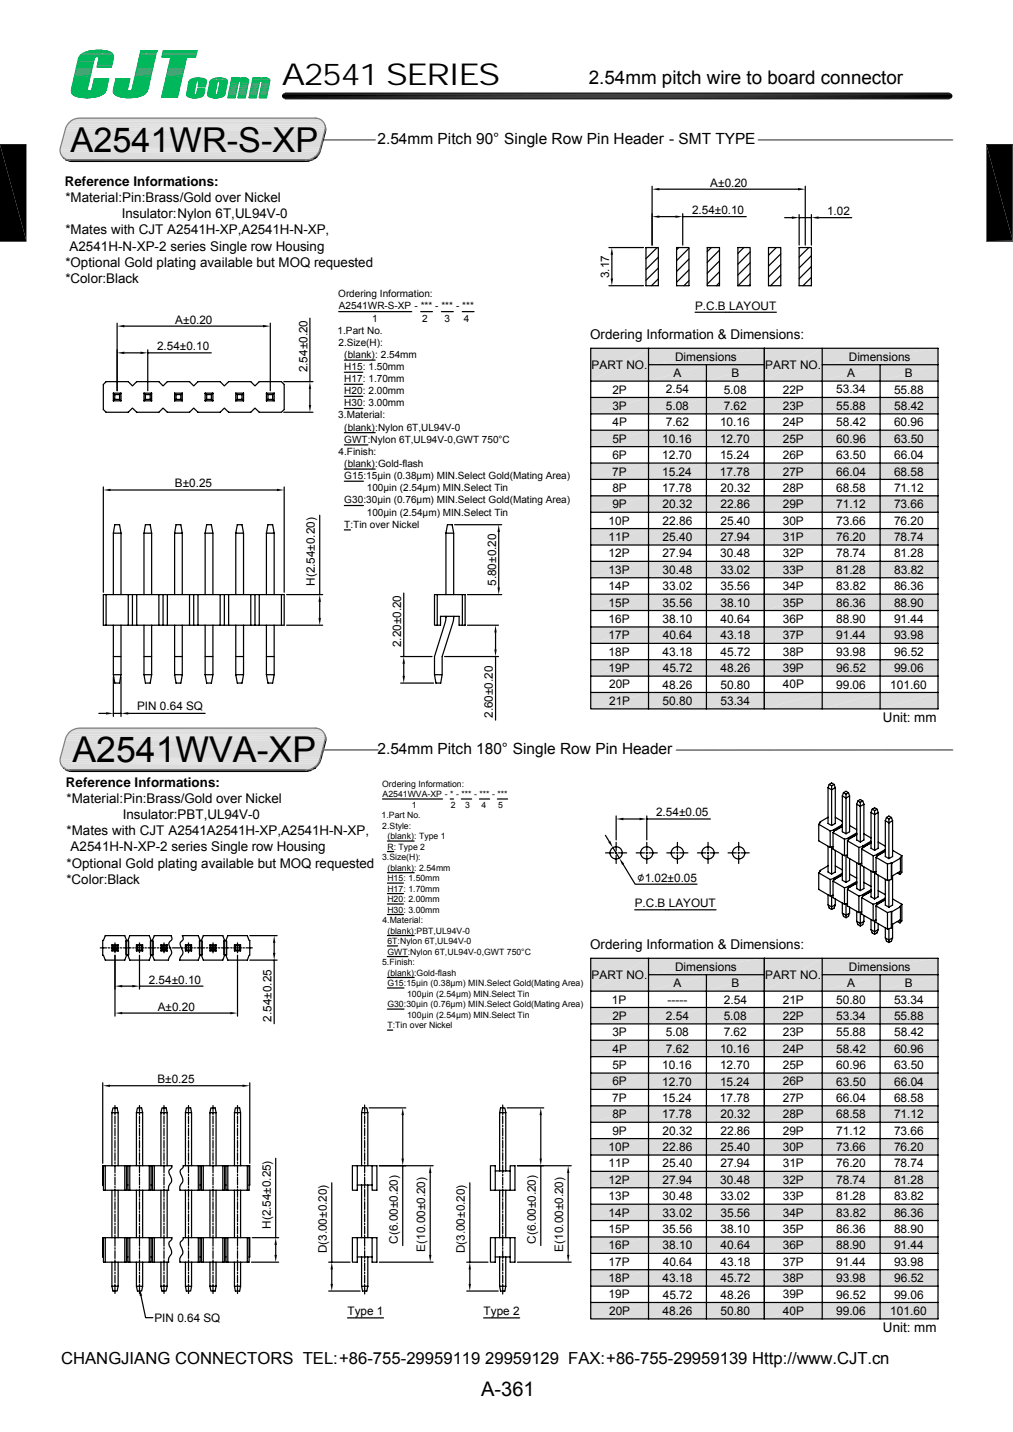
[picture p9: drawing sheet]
<svg xmlns="http://www.w3.org/2000/svg" width="210mm" height="297mm" viewBox="0 0 210 297" stroke-linecap="round" stroke-linejoin="round" font-family="sans-serif">
<defs><g id="words">
<text font-size="7.4" x="15" y="158.2">A2541WVA-XP</text>
<text font-size="7.1" x="14.6" y="31.6">A2541WR-S-XP</text>
<text font-size="6.3" x="58.4" y="17.6">A2541 SERIES</text>
<text font-size="4.2" x="99.7" y="289.5">A-361</text>
<text font-size="3.9" x="122" y="17.4">2.54mm pitch wire to board connector</text>
<text font-size="3.5" x="12.7" y="283">CHANGJIANG CONNECTORS TEL:+86-755-29959119 29959129 FAX:+86-755-29959139 Http://www.CJT.cn</text>
<g font-size="3.2">
<text x="78.3" y="29.8">2.54mm Pitch 90° Single Row Pin Header - SMT TYPE</text>
<text x="78.3" y="156.4">2.54mm Pitch 180° Single Row Pin Header</text>
</g>
<g font-size="2.8">
<text x="13.4" y="38.5">Reference Informations:</text>
<text x="13.5" y="41.9">*Material:Pin:Brass/Gold over Nickel</text>
<text x="25.2" y="45.3">Insulator:Nylon 6T,UL94V-0</text>
<text x="13.5" y="48.6">*Mates with CJT A2541H-XP,A2541H-N-XP,</text>
<text x="14.4" y="52">A2541H-N-XP-2 series Single row Housing</text>
<text x="13.5" y="58.7">*Color:Black</text>
<text x="13.5" y="55.4">*Optional Gold plating available but MOQ requested</text>
<text x="122.3" y="70.4">Ordering Information &amp; Dimensions:</text>
<text x="183" y="149.7">Unit: mm</text>
<text x="13.7" y="163.2">Reference Informations:</text>
<text x="13.8" y="166.5">*Material:Pin:Brass/Gold over Nickel</text>
<text x="13.8" y="173.2">*Mates with CJT A2541A2541H-XP,A2541H-N-XP,</text>
<text x="25.5" y="169.9">Insulator:PBT,UL94V-0</text>
<text x="13.8" y="180">*Optional Gold plating available but MOQ requested</text>
<text x="14.6" y="176.6">A2541H-N-XP-2 series Single row Housing</text>
<text x="13.8" y="183.3">*Color:Black</text>
<text x="122.3" y="196.9">Ordering Information &amp; Dimensions:</text>
<text x="183" y="276.2">Unit: mm</text>
</g>
<text font-size="2.7" x="132.1" y="182.9">∅1.02±0.05</text>
<g font-size="2.5">
<text x="122.6" y="76.5">PART NO.</text>
<text x="139.9" y="74.8">Dimensions</text>
<text x="158.6" y="76.5">PART NO.</text>
<text x="175.9" y="74.8">Dimensions</text>
<text x="126.9" y="81.6">2P</text>
<text x="138" y="81.6">2.54</text>
<text x="139.6" y="78.2">A</text>
<text x="150" y="81.6">5.08</text>
<text x="151.6" y="78.2">B</text>
<text x="162.3" y="81.6">22P</text>
<text x="173.3" y="81.6">53.34</text>
<text x="175.6" y="78.2">A</text>
<text x="185.3" y="81.6">55.88</text>
<text x="187.6" y="78.2">B</text>
<text x="126.9" y="85">3P</text>
<text x="127" y="88.4">4P</text>
<text x="138" y="85">5.08</text>
<text x="138" y="88.4">7.62</text>
<text x="149.2" y="88.4">10.16</text>
<text x="150" y="85">7.62</text>
<text x="162.3" y="85">23P</text>
<text x="162.3" y="88.4">24P</text>
<text x="173.3" y="85">55.88</text>
<text x="173.3" y="88.4">58.42</text>
<text x="185.3" y="88.4">60.96</text>
<text x="185.3" y="85">58.42</text>
<text x="126.9" y="91.8">5P</text>
<text x="126.9" y="95.2">6P</text>
<text x="137.2" y="91.8">10.16</text>
<text x="137.2" y="95.2">12.70</text>
<text x="149.2" y="91.8">12.70</text>
<text x="149.2" y="95.2">15.24</text>
<text x="162.3" y="91.8">25P</text>
<text x="162.3" y="95.2">26P</text>
<text x="173.3" y="91.8">60.96</text>
<text x="173.3" y="95.2">63.50</text>
<text x="185.3" y="91.8">63.50</text>
<text x="185.3" y="95.2">66.04</text>
<text x="126.9" y="98.6">7P</text>
<text x="137.2" y="98.6">15.24</text>
<text x="149.2" y="98.6">17.78</text>
<text x="162.3" y="98.6">27P</text>
<text x="173.3" y="98.6">66.04</text>
<text x="185.3" y="98.6">68.58</text>
<text x="126.9" y="102">8P</text>
<text x="126.9" y="105.4">9P</text>
<text x="137.2" y="102">17.78</text>
<text x="137.4" y="105.4">20.32</text>
<text x="149.3" y="105.4">22.86</text>
<text x="149.4" y="102">20.32</text>
<text x="162.3" y="102">28P</text>
<text x="162.3" y="105.4">29P</text>
<text x="173.3" y="102">68.58</text>
<text x="173.3" y="105.5">71.12</text>
<text x="185.3" y="102">71.12</text>
<text x="185.3" y="105.4">73.66</text>
<text x="126.2" y="108.8">10P</text>
<text x="126.2" y="112.2">11P</text>
<text x="137.3" y="108.8">22.86</text>
<text x="137.4" y="112.2">25.40</text>
<text x="149.3" y="108.8">25.40</text>
<text x="149.3" y="112.2">27.94</text>
<text x="162.2" y="108.8">30P</text>
<text x="162.2" y="112.2">31P</text>
<text x="173.3" y="108.8">73.66</text>
<text x="173.3" y="112.2">76.20</text>
<text x="185.3" y="108.8">76.20</text>
<text x="185.3" y="112.2">78.74</text>
<text x="126.2" y="115.6">12P</text>
<text x="126.2" y="119">13P</text>
<text x="137.3" y="119">30.48</text>
<text x="137.4" y="115.6">27.94</text>
<text x="149.3" y="115.6">30.48</text>
<text x="149.3" y="119">33.02</text>
<text x="162.2" y="115.6">32P</text>
<text x="162.2" y="119">33P</text>
<text x="173.3" y="115.6">78.74</text>
<text x="173.3" y="119">81.28</text>
<text x="185.3" y="115.6">81.28</text>
<text x="185.3" y="119">83.82</text>
<text x="126.2" y="122.4">14P</text>
<text x="126.2" y="125.8">15P</text>
<text x="137.3" y="122.4">33.02</text>
<text x="137.3" y="125.8">35.56</text>
<text x="149.3" y="122.4">35.56</text>
<text x="149.3" y="125.8">38.10</text>
<text x="162.2" y="122.4">34P</text>
<text x="162.2" y="125.8">35P</text>
<text x="173.3" y="125.8">86.36</text>
<text x="173.3" y="122.4">83.82</text>
<text x="185.3" y="125.8">88.90</text>
<text x="185.3" y="122.4">86.36</text>
<text x="126.2" y="129.2">16P</text>
<text x="137.3" y="129.2">38.10</text>
<text x="149.4" y="129.2">40.64</text>
<text x="162.2" y="129.2">36P</text>
<text x="173.3" y="129.2">88.90</text>
<text x="185.3" y="129.2">91.44</text>
<text x="126.2" y="132.6">17P</text>
<text x="126.2" y="136">18P</text>
<text x="137.4" y="136">43.18</text>
<text x="137.4" y="132.6">40.64</text>
<text x="149.4" y="132.6">43.18</text>
<text x="149.4" y="136">45.72</text>
<text x="162.2" y="132.6">37P</text>
<text x="162.2" y="136">38P</text>
<text x="173.3" y="132.6">91.44</text>
<text x="173.3" y="136">93.98</text>
<text x="185.3" y="132.6">93.98</text>
<text x="185.3" y="136">96.52</text>
<text x="126.2" y="139.4">19P</text>
<text x="126.3" y="142.8">20P</text>
<text x="137.4" y="142.8">48.26</text>
<text x="137.4" y="139.4">45.72</text>
<text x="149.3" y="142.8">50.80</text>
<text x="149.4" y="139.4">48.26</text>
<text x="162.2" y="139.4">39P</text>
<text x="162.3" y="142.8">40P</text>
<text x="173.3" y="142.8">99.06</text>
<text x="173.3" y="139.4">96.52</text>
<text x="184.6" y="142.8">101.60</text>
<text x="185.3" y="139.4">99.06</text>
<text x="126.3" y="146.2">21P</text>
<text x="137.3" y="146.2">50.80</text>
<text x="149.3" y="146.2">53.34</text>
<text x="122.6" y="203.1">PART NO.</text>
<text x="139.9" y="201.4">Dimensions</text>
<text x="158.6" y="203.1">PART NO.</text>
<text x="175.9" y="201.4">Dimensions</text>
<text x="126.9" y="208.2">1P</text>
<text x="138.4" y="208.2">-----</text>
<text x="139.6" y="204.8">A</text>
<text x="150" y="208.2">2.54</text>
<text x="151.6" y="204.8">B</text>
<text x="162.3" y="208.2">21P</text>
<text x="173.3" y="208.2">50.80</text>
<text x="175.6" y="204.8">A</text>
<text x="185.3" y="208.2">53.34</text>
<text x="187.6" y="204.8">B</text>
<text x="126.9" y="211.6">2P</text>
<text x="126.9" y="214.9">3P</text>
<text x="138" y="215">5.08</text>
<text x="138" y="211.6">2.54</text>
<text x="150" y="211.6">5.08</text>
<text x="150" y="215">7.62</text>
<text x="162.3" y="211.6">22P</text>
<text x="162.3" y="214.9">23P</text>
<text x="173.3" y="211.6">53.34</text>
<text x="173.3" y="215">55.88</text>
<text x="185.3" y="211.6">55.88</text>
<text x="185.3" y="215">58.42</text>
<text x="126.9" y="221.7">5P</text>
<text x="127" y="218.4">4P</text>
<text x="137.2" y="221.8">10.16</text>
<text x="138" y="218.4">7.62</text>
<text x="149.2" y="221.8">12.70</text>
<text x="149.2" y="218.4">10.16</text>
<text x="162.3" y="218.4">24P</text>
<text x="162.3" y="221.8">25P</text>
<text x="173.3" y="218.4">58.42</text>
<text x="173.3" y="221.8">60.96</text>
<text x="185.3" y="218.4">60.96</text>
<text x="185.3" y="221.8">63.50</text>
<text x="126.9" y="225.1">6P</text>
<text x="137.2" y="225.2">12.70</text>
<text x="149.2" y="225.2">15.24</text>
<text x="162.3" y="225.1">26P</text>
<text x="173.3" y="225.2">63.50</text>
<text x="185.3" y="225.2">66.04</text>
<text x="126.9" y="228.6">7P</text>
<text x="126.9" y="232">8P</text>
<text x="137.2" y="228.6">15.24</text>
<text x="137.2" y="232">17.78</text>
<text x="149.2" y="228.6">17.78</text>
<text x="149.4" y="232">20.32</text>
<text x="162.3" y="228.6">27P</text>
<text x="162.3" y="232">28P</text>
<text x="173.3" y="232">68.58</text>
<text x="173.3" y="228.6">66.04</text>
<text x="185.3" y="232">71.12</text>
<text x="185.3" y="228.6">68.58</text>
<text x="126.2" y="238.8">10P</text>
<text x="126.9" y="235.4">9P</text>
<text x="137.3" y="238.8">22.86</text>
<text x="137.4" y="235.4">20.32</text>
<text x="149.3" y="238.8">25.40</text>
<text x="149.3" y="235.4">22.86</text>
<text x="162.2" y="238.8">30P</text>
<text x="162.3" y="235.4">29P</text>
<text x="173.3" y="235.4">71.12</text>
<text x="173.3" y="238.8">73.66</text>
<text x="185.3" y="235.4">73.66</text>
<text x="185.3" y="238.8">76.20</text>
<text x="126.2" y="242.2">11P</text>
<text x="126.2" y="245.6">12P</text>
<text x="137.4" y="242.2">25.40</text>
<text x="137.4" y="245.6">27.94</text>
<text x="149.3" y="245.6">30.48</text>
<text x="149.3" y="242.2">27.94</text>
<text x="162.2" y="242.1">31P</text>
<text x="162.2" y="245.6">32P</text>
<text x="173.3" y="242.2">76.20</text>
<text x="173.3" y="245.6">78.74</text>
<text x="185.3" y="242.2">78.74</text>
<text x="185.3" y="245.6">81.28</text>
<text x="126.2" y="249">13P</text>
<text x="137.3" y="249">30.48</text>
<text x="149.3" y="249">33.02</text>
<text x="162.2" y="249">33P</text>
<text x="173.3" y="249">81.28</text>
<text x="185.3" y="249">83.82</text>
<text x="126.2" y="252.4">14P</text>
<text x="126.2" y="255.8">15P</text>
<text x="137.3" y="252.4">33.02</text>
<text x="137.3" y="255.8">35.56</text>
<text x="149.3" y="252.4">35.56</text>
<text x="149.3" y="255.8">38.10</text>
<text x="162.2" y="252.3">34P</text>
<text x="162.2" y="255.8">35P</text>
<text x="173.3" y="255.8">86.36</text>
<text x="173.3" y="252.4">83.82</text>
<text x="185.3" y="255.8">88.90</text>
<text x="185.3" y="252.4">86.36</text>
<text x="126.2" y="259.2">16P</text>
<text x="126.2" y="262.6">17P</text>
<text x="137.3" y="259.2">38.10</text>
<text x="137.4" y="262.6">40.64</text>
<text x="149.4" y="259.2">40.64</text>
<text x="149.4" y="262.6">43.18</text>
<text x="162.2" y="259.1">36P</text>
<text x="162.2" y="262.6">37P</text>
<text x="173.3" y="259.2">88.90</text>
<text x="173.3" y="262.6">91.44</text>
<text x="185.3" y="259.2">91.44</text>
<text x="185.3" y="262.6">93.98</text>
<text x="126.2" y="266">18P</text>
<text x="126.2" y="269.3">19P</text>
<text x="137.4" y="266">43.18</text>
<text x="137.4" y="269.4">45.72</text>
<text x="149.4" y="269.4">48.26</text>
<text x="149.4" y="266">45.72</text>
<text x="162.2" y="266">38P</text>
<text x="162.2" y="269.3">39P</text>
<text x="173.3" y="266">93.98</text>
<text x="173.3" y="269.4">96.52</text>
<text x="185.3" y="269.4">99.06</text>
<text x="185.3" y="266">96.52</text>
<text x="126.3" y="272.8">20P</text>
<text x="137.4" y="272.8">48.26</text>
<text x="149.3" y="272.8">50.80</text>
<text x="162.3" y="272.8">40P</text>
<text x="173.3" y="272.8">99.06</text>
<text x="184.6" y="272.8">101.60</text>
</g>
<g font-size="2.4">
<text x="147.2" y="38.7">A±0.20</text>
<text x="143.4" y="44.4">2.54±0.10</text>
<text x="171.4" y="44.6">1.02</text>
<text x="126.3" y="57.7" transform="rotate(-90 126.3 57.7)">3.17</text>
<text x="144.1" y="64.2">P.C.B LAYOUT</text>
<text x="36.3" y="67.1">A±0.20</text>
<text x="32.6" y="72.7">2.54±0.10</text>
<text x="63.7" y="77.2" transform="rotate(-90 63.7 77.2)">2.54±0.20</text>
<text x="36.3" y="101.1">B±0.25</text>
<text x="65.3" y="121.5" transform="rotate(-90 65.3 121.5)">H(2.54±0.20)</text>
<text x="102.8" y="121.5" transform="rotate(-90 102.8 121.5)">5.80±0.20</text>
<text x="83.2" y="134.3" transform="rotate(-90 83.2 134.3)">2.20±0.20</text>
<text x="28.4" y="147.3">PIN 0.64 SQ</text>
<text x="102.2" y="148.9" transform="rotate(-90 102.2 148.9)">2.60±0.20</text>
<text x="136" y="169.4">2.54±0.05</text>
<text x="131.6" y="188.2">P.C.B LAYOUT</text>
<text x="30.8" y="204">2.54±0.10</text>
<text x="32.7" y="209.6">A±0.20</text>
<text x="56.3" y="211.9" transform="rotate(-90 56.3 211.9)">2.54±0.25</text>
<text x="32.6" y="224.7">B±0.25</text>
<text x="56.1" y="254.9" transform="rotate(-90 56.1 254.9)">H(2.54±0.25)</text>
<text x="82.5" y="258" transform="rotate(-90 82.5 258)">C(6.00±0.20)</text>
<text x="111.1" y="258" transform="rotate(-90 111.1 258)">C(6.00±0.20)</text>
<text x="67.8" y="260" transform="rotate(-90 67.8 260)">D(3.00±0.20)</text>
<text x="88.2" y="259.6" transform="rotate(-90 88.2 259.6)">E(10.00±0.20)</text>
<text x="96.4" y="260" transform="rotate(-90 96.4 260)">D(3.00±0.20)</text>
<text x="116.8" y="259.6" transform="rotate(-90 116.8 259.6)">E(10.00±0.20)</text>
<text x="32" y="274.2">PIN 0.64 SQ</text>
<text x="72" y="272.9">Type 1</text>
<text x="100.2" y="272.9">Type 2</text>
</g>
<g font-size="2.1">
<text x="70.1" y="61.7">Ordering Information:</text>
<text x="70.2" y="64.2">A2541WR-S-XP - *** - *** - ***</text>
<text x="70" y="69.2">1.Part No.</text>
<text x="70.1" y="71.7">2.Size(H):</text>
<text x="77.1" y="66.7">1</text>
<text x="87.5" y="66.7">2</text>
<text x="92.1" y="66.7">3</text>
<text x="96.2" y="66.7">4</text>
<text x="71.4" y="74.3">(blank): 2.54mm</text>
<text x="71.4" y="76.8">H15: 1.50mm</text>
<text x="71.4" y="79.3">H17: 1.70mm</text>
<text x="71.4" y="81.8">H20: 2.00mm</text>
<text x="70.1" y="86.8">3.Material:</text>
<text x="71.4" y="84.3">H30: 3.00mm</text>
<text x="71.4" y="89.3">(blank):Nylon 6T,UL94V-0</text>
<text x="70.2" y="94.3">4.Finish:</text>
<text x="71.4" y="91.8">GWT:Nylon 6T,UL94V-0,GWT 750°C</text>
<text x="71.4" y="96.9">(blank):Gold-flash</text>
<text x="71.4" y="99.4">G15:15μin (0.38μm) MIN.Select Gold(Mating Area)</text>
<text x="76" y="101.9">100μin (2.54μm) MIN.Select Tin</text>
<text x="71.4" y="104.4">G30:30μin (0.76μm) MIN.Select Gold(Mating Area)</text>
<text x="76" y="107">100μin (2.54μm) MIN.Select Tin</text>
<text x="71.4" y="109.5">T:Tin over Nickel</text>
</g>
<g font-size="1.8">
<text x="79.2" y="163.2">Ordering Information:</text>
<text x="79.3" y="165.4">A2541WVA-XP - * - *** - *** - ***</text>
<text x="85.4" y="167.5">1</text>
<text x="93.5" y="167.5">2</text>
<text x="96.4" y="167.5">3</text>
<text x="99.8" y="167.5">4</text>
<text x="103.3" y="167.5">5</text>
<text x="79.1" y="169.7">1.Part No.</text>
<text x="79.2" y="171.9">2.Style:</text>
<text x="79.2" y="178.4">3.Size(H):</text>
<text x="80.3" y="174.1">(blank): Type 1</text>
<text x="80.3" y="176.3">R: Type 2</text>
<text x="80.3" y="180.6">(blank): 2.54mm</text>
<text x="80.3" y="182.8">H15: 1.50mm</text>
<text x="80.3" y="185">H17: 1.70mm</text>
<text x="79.3" y="191.5">4.Material:</text>
<text x="80.3" y="187.1">H20: 2.00mm</text>
<text x="80.3" y="189.3">H30: 3.00mm</text>
<text x="80.3" y="193.7">(blank):PBT,UL94V-0</text>
<text x="80.3" y="195.8">6T:Nylon 6T,UL94V-0</text>
<text x="79.2" y="200.2">5.Finish:</text>
<text x="80.3" y="198">GWT:Nylon 6T,UL94V-0,GWT 750°C</text>
<text x="80.3" y="202.4">(blank):Gold-flash</text>
<text x="80.3" y="204.6">G15:15μin (0.38μm) MIN.Select Gold(Mating Area)</text>
<text x="80.3" y="208.9">G30:30μin (0.76μm) MIN.Select Gold(Mating Area)</text>
<text x="84.4" y="206.8">100μin (2.54μm) MIN.Select Tin</text>
<text x="80.3" y="213.3">T:Tin over Nickel</text>
<text x="84.4" y="211.1">100μin (2.54μm) MIN.Select Tin</text>
</g>
</g></defs>
<path d="M13.6 26.7h53.8M13.7 26.2h53.7M14 25.8h53.3M14.3 25.5h52.8M14.6 25.1h52.3M15 24.9h51.6M15.1 24.8h51.5M15.5 24.7h50.7M15.5 24.6h50.7M16 24.5h49.8M16 24.6h49.8" fill="none" stroke="#dcdcdc" stroke-width=".21"/>
<path d="M14.6 25h52.3" fill="none" stroke="#dcdcdc" stroke-width=".25"/>
<path d="M14.3 25.3h52.8" fill="none" stroke="#dcdcdc" stroke-width=".32"/>
<path d="M13.6 26.4h53.8M14 25.6h53.3" fill="none" stroke="#dcdcdc" stroke-width=".36"/>
<path d="M13.8 26h53.6" fill="none" stroke="#dcdcdc" stroke-width=".38"/>
<path d="M13.5 26.9h53.9" fill="none" stroke="#dcdcdc" stroke-width=".3"/>
<g fill="#dcdcdc">
<path d="M13.5 27l52.9 3.7h-53.9z"/>
<path d="M13.5 27h53.9l-1 3.7z"/>
</g>
<path d="M12.5 30.8h53.9M13.5 153.4h53.9" fill="none" stroke="#dcdcdc" stroke-width=".3"/>
<g fill="none" stroke="#dcdcdc" stroke-width=".21">
<path d="M12.4 31h53.9M12.5 31.5h53.6M12.6 31.9h53.3M12.7 32.2h52.9M13 32.6h52.2M13.3 32.8h51.5M13.3 32.9h51.5M13.7 33h50.7M13.7 33.1h50.7M63.9 33.1l-49.8 .1M13.6 153.2h53.8M13.7 152.8h53.7"/>
<path d="M14 152.4h53.3M14.3 152h52.8M14.6 151.7h52.3M15 151.4h51.6M15.1 151.3h51.5M15.5 151.2h50.7M16 151.1h49.8"/>
</g>
<path d="M12.4 31.3h53.9M13.6 153h53.8M14 152.2h53.3" fill="none" stroke="#dcdcdc" stroke-width=".36"/>
<path d="M12.5 31.7h53.6M12.6 32h53.3M13.8 152.6h53.6" fill="none" stroke="#dcdcdc" stroke-width=".38"/>
<path d="M12.7 32.4h52.9M14.3 151.8h52.8" fill="none" stroke="#dcdcdc" stroke-width=".32"/>
<path d="M13 32.7h52.2" fill="none" stroke="#dcdcdc" stroke-width=".28"/>
<path d="M14.6 151.5h52.3" fill="none" stroke="#dcdcdc" stroke-width=".25"/>
<g fill="#dcdcdc">
<path d="M13.5 153.6l52.9 3.6h-53.9z"/>
<path d="M13.5 153.6h53.9l-1 3.6z"/>
</g>
<path d="M12.5 157.4h53.9" fill="none" stroke="#dcdcdc" stroke-width=".3"/>
<path d="M12.4 157.6h53.9M12.5 158h53.6M12.6 158.4h53.3M12.7 158.8h52.9M13 159.1h52.2M13.3 159.4h51.5M13.3 159.5h51.5M13.7 159.6h50.7M14.1 159.7h49.8" fill="none" stroke="#dcdcdc" stroke-width=".21"/>
<path d="M12.4 157.8h53.9M12.6 158.6h53.3" fill="none" stroke="#dcdcdc" stroke-width=".36"/>
<path d="M12.5 158.2h53.6" fill="none" stroke="#dcdcdc" stroke-width=".38"/>
<path d="M12.7 158.9h52.9" fill="none" stroke="#dcdcdc" stroke-width=".32"/>
<path d="M13 159.2h52.2" fill="none" stroke="#dcdcdc" stroke-width=".28"/>
<path d="M14.3 152l.8-.6 1.4-.4h48.9a2 2 0 0 1 2 2.6l-1.1 3.9a3.1 3.1 0 0 1-2.9 2.2h-48.9a2.02 2.02 0 0 1-2-2.5l1.1-3.9z" fill="none" stroke="#808080" stroke-width=".25"/>
<g fill="#000">
<path d="M0 30l5.5 20h-5.5zM0 30h5.5v20zM204.5 30l5.4 19.9-5.4 .1zM204.5 30h5.4v19.9zM12.9 159l.1 .1zM13 159.1l.2 .2zM13.1 159.3l.2 .1zM13.2 159.4h.1zM13.2 159.4l.4 .1zM13.4 159.5l.3 .1zM13.4 159.6h.5zM13.5 159.6l.5 .1z"/>
<path d="M13.5 159.7h.5zM13.5 159.7h.6zM13.5 159.7h1zM63.4 159.7h1.4zM63.9 159.7h1zM64 159.7h1zM64 159.6l1 .1zM64 159.6h1zM64.4 159.6h.7zM64.4 159.5h.8zM64.4 159.5l.4-.1 .4 .1zM64.8 159.4h.6l-.2 .1z"/>
<path d="M64.8 159.4h.6zM64.9 159.3h.6zM64.9 159.3l.3-.2 .3 .2zM65.2 159.1h.5l-.2 .2zM65.3 159h.5zM65.2 159.1h.5zM65.3 159l.3-.2 .2 .2zM65.6 158.8h.4l-.2 .2zM65.8 158.6l.2 .2h-.4zM65.8 158.6h.4l-.2 .2zM65.9 158.4l.3 .2h-.4zM65.9 158.4h.4l-.1 .2z"/>
<path d="M66.1 158.1l.2 .3h-.4zM66.1 158.1h.3l-.1 .3zM66.1 158l.3 .1h-.3zM66.1 158h.4l-.1 .1zM66.3 157.6l.2 .4h-.4zM66.3 157.6h.3l-.1 .4zM66.3 157.5l.3 .1zM66.3 157.5h.4zM67.1 151.9l.2 .3zM67.2 152.2l.2 .1zM67.3 152.3l.2 .2h-.1zM67.3 152.3l.2 .2z"/>
<path d="M67.3 153.6l-.6 3.9h-.4zM67.3 153.6h.4l-1 3.9zM67.4 152.5l.2 .2h-.2zM67.4 152.5l.2 .2zM67.4 153.6h.3zM67.4 152.7l.2 .2h-.2zM67.4 152.7h.2v.2zM67.4 152.9l.3 .2h-.3zM67.4 152.9h.2l.1 .2zM67.4 153.3l.3 .3h-.3zM67.4 153.3h.3v.3zM67.4 153.1l.3 .2h-.3z"/>
<path d="M67.4 153.1h.3v.2zM126.1 174.7l.4-.3 .5 1.4zM127.7 169.9l1.5-.3v.5zM128.4 178l1 1.2-.5 .2zM132.6 169.6l1.5 .3-1.5 .2zM56.8 194.1l.3 1.5h-.5zM56.6 197.7h.5l-.3 1.5zM23.8 210.1l1.5-.2v.5zM23.8 204.6l1.5-.3v.5zM27.4 204.3l1.5 .3-1.5 .2zM47.7 209.9l1.5 .2-1.5 .3zM21.3 225.2l1.5-.2v.5z"/>
<path d="M50.3 225l1.5 .2-1.5 .3zM83.5 229.8l.2 1.5h-.5zM57.1 256.7l.3 1.5h-.5zM83.2 240.3h.5l-.2 1.5zM89.2 241.8l.2 1.5h-.5zM56.9 260.3h.5l-.3 1.5zM68.5 266.3h.5l-.2 1.5zM68.8 261.8l.2 1.5h-.5zM88.9 260.3h.5l-.2 1.5z"/>
</g>
<path d="M0 30h5.5M204.5 30h5.4M0 50h5.5M204.5 50h5.4M13.6 159.8h51.2M13.8 159.9h50.7M13.9 159.9h50.6M14.2 160h49.8M14.5 159.7h48.9" fill="none" stroke="#000" stroke-width=".21"/>
<path d="M67.1 155.6h11.3M197.4 155.6h-57.2" fill="none" stroke="#808080" stroke-width=".36"/>
<g fill="none" stroke="#000" stroke-width=".25">
<path d="M125.5 173.3l.8 1.2M125.5 176.9h1.7M127 175.8l1.4 2.2M127.6 176.9h.3M127.7 169.2v5M127.7 174.7v1.7M127.7 176.8v.3M127.7 177.4v1.7M128.2 176.9h1.7M129.2 179.3l2.5 4.1h12.8M129.2 169.9h3.4M131.9 176.9h1.7"/>
<path d="M133.9 176.9h.3M134.1 169.2v5M134.1 174.7v1.7M134.1 176.8v.3M134.1 177.4v1.7M134.1 169.9h13.2M134.5 176.9h1.7M138.2 176.9h1.7M140.3 176.9h.3M140.4 174.7v1.7M140.4 176.8v.3M140.4 177.4v1.7"/>
<path d="M140.9 176.9h1.7M144.6 176.9h1.7M146.6 176.9h.3M146.8 174.7v1.7M146.8 176.8v.3M146.8 177.4v1.7M147.2 176.9h1.7M150.9 176.9h1.7M153 176.9h.3M153.1 174.7v1.7M153.1 176.8v.3M153.1 177.4v1.7"/>
<path d="M153.6 176.9h1.7M169.7 171v3.4l2.4 1.4M170 170.6v-.1h.1l-.4 .5 2.4 1.4M171.6 163.4l.8 .4 .7-.4M171.6 163.4v7.4l.8 .4 .7-.4v-7.4M171.6 179.6l-1.6 1v.1M171.6 175.5v5.4l.8 .4 .7-.4v-4.5M171.6 169.5l-1.6 1M171.9 162.7l.5-.3 .5 .3-.5 .3zM171.9 162.7l-.3 .7M172.1 172.4v3.4M172.4 163v8.2"/>
<path d="M172.4 175.7v5.6M172.7 172.7v3.4l2.3 1.4 .7-.2M172.7 172.7l2.3 1.4M172.7 175.6l-.6 .2M172.9 172.5v-.4l.2 .2-.4 .4M172.9 172.1l-.8 .3M172.9 162.7l.2 .7M173.1 169.5l1.5 .9M173.1 179.6l1.5 .8M174.6 171.3v-.2l-1.7 1 .3 .2 1.4-.9M174.6 165.1v7.4l.8 .5 .7-.5v-7.4M174.6 177.2v5.4l.8 .4 .7-.4v-4.5"/>
<path d="M174.6 165.1l.8 .4 .7-.4M174.6 171.3l-1.5 .9M174.8 164.4l.6-.3 .5 .3-.5 .3zM174.8 164.4l-.2 .7M175 174.1v3.4M175.4 164.7v8.3M175.4 177.4v5.6M175.7 174.4l2.3 1.4M175.7 174.4v3.4l2.3 1.4M175.9 174.2v-.3l.1 .1-.3 .4M175.9 173.9l-.9 .2M175.9 164.4l.2 .7"/>
<path d="M176.1 171.2l1.5 .9M177.5 172.8l-1.6 1 .2 .2 1.5-.9M177.6 172.8v.2M177.6 179v5.3l.7 .4 .8-.4v-4.5M177.6 173.1l-1.5 .8M177.8 166.1l.5-.3 .5 .3-.5 .3zM177.8 166.1l-.2 .7 .7 .5 .8-.5M178 175.8v3.4M178.3 166.4v8.3l-.7-.5v-7.4M178.3 179.1v5.6M178.6 176.1v3.5l2.4 1.3v-3.4M178.6 176.1l2.4 1.4"/>
<path d="M178.6 179l-.6 .2M178.8 175.6l.2 .1-.4 .4M178.8 175.6v.3M178.8 175.6l-.8 .2M178.8 166.1l.3 .7M179.1 173l1.5 .8M179.1 166.8v7.4l-.8 .5M180.5 174.5l-1.7 1 .3 .2 1.5-.8M180.5 174.5l.1 .1M180.5 174.5l.1 .2M180.6 168.5v7.5l.7 .4M180.6 174.8l-1.6 .8"/>
<path d="M180.6 168.5l.7 .5 .7-.5M180.8 167.9l.5-.3 .5 .3-.5 .2zM180.8 167.9l-.2 .6M181.3 168.1v8.3M181.6 177.8l2.4 1.4M181.6 177.8v3.5l2.4 1.3M181.8 177.3l-.8 .2M181.8 177.3l.2 .1-.4 .4M181.8 177.3v.3M181.8 167.9l.2 .6M182 174.7l1.5 .8M182 168.5v7.5l-.7 .4"/>
<path d="M183.5 176.2l-1.7 1 .3 .2 1.4-.8M183.5 176.3v.1M183.5 170.2v7.5l.8 .4M183.5 176.5l-1.5 .9M183.5 170.2l.8 .5 .7-.5M183.7 169.6l.6-.3 .5 .3-.5 .3zM183.7 169.6l-.2 .6M184 179.2v3.4M184.3 169.9v8.2M184.8 179v3.4l-.8 .2M184.8 179l-.8 .2M184.8 179h.1"/>
<path d="M184.8 169.6l.2 .6M184.8 179v2.8M185 170.2v7.5l-.7 .4M185 176.4l1.9 1.1M186.6 178v2.7l-1.8 1.1M186.6 178l-1.8 1M186.9 177.5v3.4l-.3 .5v-.6M186.9 177.5l-.3 .5M20.8 196.6h1.3M21.8 194.1h4.1l.3 1h.3l.4-1h4l.4 1h.3l.4-1h3.5l.1 .5-.1 .5a.91 .91 0 0 0-.3 1.5l.4 1.1-.7 1.5h-2.9l-.4-1h-.3l-.4 1h-4l-.4-1h-.3l-.3 1h-4.1l-.4-1h-.1v-3.1h.1zM22.4 196.6h.3M23.1 196.6h1.5"/>
<path d="M23.2 196v1.3h1.3M23.8 195.6v2M23.8 198.1v12.7M24.3 196.2h-.9v.9M24.3 197.1v-.9l.2-.2v1.3M24.3 197.1h-.9l-.2 .2M24.3 197.1l.2 .2M24.5 196h-1.3l.2 .2M25 196.6h.3M25.6 196.6h1.6M26.1 195.2h.6v2.9h-.6zM26.2 195.2v2.9"/>
<path d="M26.6 195.2v2.9M27.5 196.6h.3M28.1 196.6h1.6M28.3 196v1.3h1.3M28.5 196.2h.9M28.9 195.6v2M28.9 198.1v7.1M29.4 197.1h-.9l-.2 .2M29.4 197.1v-.9l.2-.2v1.3M29.4 197.1l.2 .2M29.6 196h-1.3l.2 .2v.9M30 196.6h.4"/>
<path d="M30.7 196.6h1.6M31.2 195.2h.5v2.9h-.5zM31.2 195.2v2.9M31.7 195.2v2.9M32.6 196.6h.3M33.2 196.6h1.6M33.4 196v1.3h1.2M34 195.6v2M34.4 196.2h-.8v.9M34.4 197.1v-.9l.2-.2v1.3M34.4 197.1h-.8l-.2 .2M34.4 197.1l.2 .2"/>
<path d="M34.6 196h-1.2l.2 .2M35.1 196.6h.3M35.8 196.6h1.5M37.7 196.6h.3M37.8 194.1h3.3l.4 1h.3l.3-1h4.1l.3 1h.3l.4-1h4.1l.3 1h.2v3.1h-.2l-.3 1h-4.1l-.4-1h-.3l-.3 1h-4.1l-.3-1h-.3l-.4 1h-3.8l.1-.7 .4-.5a2.02 2.02 0 0 0-.4-1.8 .96 .96 0 0 1 .5-1.3zM38.3 196.6h1.6M38.4 196v1.3h1.3M38.6 196.2h.9M39.1 195.6v2M39.5 197.1h-.9l-.2 .2M39.5 197.1v-.9l.2-.2v1.3M39.5 197.1l.2 .2"/>
<path d="M39.7 196h-1.3l.2 .2v.9M40.2 196.6h.3M40.8 196.6h1.6M41.3 195.2h.6v2.9h-.6zM41.4 195.2v2.9M41.8 195.2v2.9M42.7 196.6h.4M43.4 196.6h1.6M43.5 196v1.3h1.3M43.7 196.2h.9M44.2 195.6v2M44.6 197.1h-.9l-.2 .2"/>
<path d="M44.6 197.1v-.9l.2-.2v1.3M44.6 197.1l.2 .2M44.8 196h-1.3l.2 .2v.9M45.3 196.6h.3M45.9 196.6h1.6M46.4 195.2h.6v2.9h-.6zM46.5 195.2v2.9M46.9 195.2v2.9M47.8 196.6h.3M48.5 196.6h1.5M48.6 196l.2 .2v.9l-.2 .2zM48.6 197.3h1.3"/>
<path d="M48.6 196h1.3M48.8 197.1h.9M48.8 196.2h.9M49.2 195.6v2M49.2 198.1v12.7M49.7 196.2l.2-.2v1.3l-.2-.2zM50.4 196.6h.3M51 196.6h1.3M51.8 199.2h5.6M51.8 194.1h5.6M56.8 195.6v2.1M56.8 199.2v13.1"/>
<path d="M131.6 188.7h16.8M169.7 181.1v3.4l2.4 1.4M169.7 181.1l2.4 1.3M170 180.6l-.3 .5M171.6 187.7l.8 .4 .7-.4-.2 .7-.5 .3-.5-.3zM171.6 185.6v2.1M172.1 182.4v3.5l.6-.2M172.4 185.8v2.9M172.7 182.8v3.4l2.3 1.4 .7-.2M172.7 182.8l2.3 1.3M172.9 182.5v-.3l.2 .1-.4 .5M172.9 182.2l-.8 .2"/>
<path d="M173.1 186.5v1.2M174.6 181.2l-1.7 .9 .3 .2 1.4-.8M174.6 181.2v.1M174.6 187.3v2.1M174.6 181.4l-1.5 .9M175 184.1v3.5M175.4 187.5v2.9l-.6-.3-.2-.7 .8 .4 .7-.4M175.7 184.5v3.4l2.3 1.4M175.7 184.5l2.3 1.4M175.9 184.3v-.4l.1 .1-.3 .5M175.9 183.9l-.9 .2M176.1 188.2v1.2"/>
<path d="M176.1 181.3l1.5 .9M176.1 189.4l-.2 .7-.5 .3M177.5 182.9l-1.6 1 .2 .1 1.5-.8M177.6 182.9v.1M177.6 189v2.1M177.6 183.1l-1.5 .9M178 185.9v3.4M178.3 189.2v2.9l-.5-.3-.2-.7 .7 .5 .8-.5M178.6 186.2v3.4l2.4 1.4v-3.4M178.6 189.1l-.6 .2M178.6 186.2l2.4 1.4M178.8 185.6v.4"/>
<path d="M178.8 185.6l.2 .1-.4 .5M178.8 185.6l-.8 .3M179.1 189.9v1.2M179.1 183l1.5 .9M179.1 191.1l-.3 .7-.5 .3M180.5 184.6l-1.7 1 .3 .1 1.5-.8M180.5 184.6l.1 .2M180.5 184.6h.1M180.6 192.8l.7 .5 .7-.5M180.6 192.8l.2 .7 .5 .3 .5-.3 .2-.7M180.6 180.7v5.3l.7 .5M180.6 190.7v2.1"/>
<path d="M180.6 184.8l-1.6 .9M181.3 180.8v5.7M181.3 190.9v2.9M181.6 187.9v3.4l2.4 1.4M181.6 180.8l-.6 .1M181.6 187.9l2.4 1.4M181.6 190.8l-.6 .2M181.8 187.3v.4M181.8 187.3l.2 .2-.4 .4M181.8 187.3l-.8 .3M182 181.5v4.5l-.7 .5M182 191.6v1.2"/>
<path d="M182 184.7l1.5 .9M183.5 186.3l-1.7 1 .3 .2 1.4-.9M183.5 194.5l.8 .5 .7-.5-.2 .7-.5 .3-.6-.3zM183.5 186.3v.2M183.5 182.4v5.3l.8 .5M183.5 192.4v2.1M183.5 186.6l-1.5 .8M184 189.3v3.4M184.3 182.6v5.6M184.3 192.6v2.9M184.8 189.1v3.4l-.8 .2M184.8 181.7v.1"/>
<path d="M184.8 189.1h.1M184.8 189.1l-.8 .2M184.8 191.8h.1M184.8 189.1v2.7M185 181.7v6l-.7 .5M185 191.7v2.8M185 186.5l1.9 1.1M186 181.1l.6 .3M186 191.2l.6 .3M186.6 188.1v2.7l-1.8 1M186.6 188.1l-1.8 1M186.9 187.6l-.3 .4v.1"/>
<path d="M186.9 187.6v3.4l-.3 .5v-.7M25.3 210.1h22.4M25.3 204.6h2.1M28.9 204.6h13.2M21.3 224.6v16.7M22.8 225.2h27.5M23.2 230.8v11M23.4 229.8h.9l.2 1h-1.3zM23.8 229.3v1.2M23.8 230.9v.3M23.8 231.5v1.6M23.8 233.4v.3"/>
<path d="M23.8 234v1.6M23.8 235.9v.4M23.8 236.6v1.6M23.8 238.5v.3M23.8 239.1v1.6M24.5 230.8v11M28.3 230.8v11M28.5 229.8h.9l.2 1h-1.3zM28.9 229.3v1.2M28.9 230.9v.3M28.9 231.5v1.6M28.9 233.4v.3"/>
<path d="M28.9 234v1.6M28.9 235.9v.4M28.9 236.6v1.6M28.9 238.5v.3M28.9 239.1v1.6M29.6 230.8v11M33.4 230.8v11M33.6 229.8h.8l.2 1h-1.2zM34 229.3v1.2M34 230.9v.3M34 231.5v1.6M34 233.4v.3"/>
<path d="M34 234v1.6M34 235.9v.4M34 236.6v1.6M34 238.5v.3M34 239.1v1.6M34.6 230.8v11M38.4 230.8v11M38.6 229.8h.9l.2 1h-1.3zM39.1 229.3v1.2M39.1 230.9v.3M39.1 231.5v1.6M39.1 233.4v.3"/>
<path d="M39.1 234v1.6M39.1 235.9v.4M39.1 236.6v1.6M39.1 238.5v.3M39.1 239.1v1.6M39.7 230.8v11M43.5 230.8v11M43.7 229.8h.9l.2 1h-1.3zM44.2 229.3v1.2M44.2 230.9v.3M44.2 231.5v1.6M44.2 233.4v.3"/>
<path d="M44.2 234v1.6M44.2 235.9v.4M44.2 236.6v1.6M44.2 238.5v.3M44.2 239.1v1.6M44.8 230.8v11M48.6 230.8v11M48.8 229.8h.9l.2 1h-1.3zM49.2 229.3v1.2M49.2 230.9v.3M49.2 231.5v1.6M49.2 233.4v.3"/>
<path d="M49.2 234v1.6M49.2 235.9v.4M49.2 236.6v1.6M49.2 238.5v.3M49.2 239.1v1.6M49.9 230.8v11M51.8 224.6v16.7M75 230.8v11M75.2 229.8h.8l.2 1h-1.2zM75.6 229.2v1.3M75.6 230.9v.3M75.6 231.5v1.6"/>
<path d="M75.6 233.4v.3M75.6 234v1.6M75.6 235.9v.4M75.6 236.6v1.6M75.6 238.5v.3M75.6 239.1v1.6M76.2 230.8v11M76.5 229.8h7.6M83.5 231.3v9M21.4 241.8v5.1h4.8v-5.1M21.4 256.7v5.1h4.8v-5.1M21.8 241.8v5.1"/>
<path d="M21.8 256.7v5.1M23.2 246.9v9.8M23.8 241v.3M23.8 241.7v1.5M23.8 243.6v.3M23.8 244.2v1.6M23.8 246.1v.3M23.8 246.7v1.6M23.8 248.6v.4M23.8 249.3v1.6M23.8 251.2v.3M23.8 251.8v1.6"/>
<path d="M23.8 253.7v.3M23.8 254.4v1.5M23.8 256.3v.3M23.8 256.9v1.6M23.8 258.8v.3M23.8 259.4v1.6M24.5 246.9v9.8M25.9 241.8v5.1M25.9 256.7v5.1M26.2 245.8h.3M26.5 241.8v5.1h4.8v-5.1M26.5 256.7v5.1h4.8v-5.1"/>
<path d="M26.9 241.8v5.1M26.9 256.7v5.1M28.3 246.9v9.8M28.9 241v.3M28.9 241.7v1.5M28.9 243.6v.3M28.9 244.2v1.6M28.9 246.1v.3M28.9 246.7v1.6M28.9 248.6v.4M28.9 249.3v1.6M28.9 251.2v.3"/>
<path d="M28.9 251.8v1.6M28.9 253.7v.3M28.9 254.4v1.5M28.9 256.3v.3M28.9 256.9v1.6M28.9 258.8v.3M28.9 259.4v1.6M29.6 246.9v9.8M30.9 241.8v5.1M30.9 256.7v5.1M31.3 245.8h.3M31.6 241.8v5.1h3.4a1.81 1.81 0 0 1 .5-1.8v-.8l-.5-1.2 .1-.4 .5-.6v-.3h-14.3v4h.1"/>
<path d="M31.6 256.7v5.1h3.4a1.81 1.81 0 0 1 .5-1.7v-.9l-.5-1.2 .1-.3 .5-.6v-.4h-14.3v4h.1M32 241.8v5.1M32 256.7v5.1M33.4 246.9v9.8M34 241v.3M34 241.7v1.5M34 243.6v.3M34 244.2v1.6M34 246.1v.3M34 246.7v1.6M34 248.6v.4M34 249.3v1.6"/>
<path d="M34 251.2v.3M34 251.8v1.6M34 253.7v.3M34 254.4v1.5M34 256.3v.3M34 256.9v1.6M34 258.8v.3M34 259.4v1.6M34.6 246.9v9.8M38.4 246.9v9.8M39.1 241v.3M39.1 241.7v1.5"/>
<path d="M39.1 243.6v.3M39.1 244.2v1.6M39.1 246.1v.3M39.1 246.7v1.6M39.1 248.6v.4M39.1 249.3v1.6M39.1 251.2v.3M39.1 251.8v1.6M39.1 253.7v.3M39.1 254.4v1.5M39.1 256.3v.3M39.1 256.9v1.6"/>
<path d="M39.1 258.8v.3M39.1 259.4v1.6M39.7 246.9v9.8M41.1 241.8v5.1M41.1 256.7v5.1M41.5 241.8v5.1h-4.2a1.73 1.73 0 0 1 .6-1.7l-.1-.9-.5-1.2 .1-.4 .6-.6v-.3h13.8v4h-.2M41.5 256.7v5.1h-4.2a1.73 1.73 0 0 1 .6-1.7 3.5 3.5 0 0 0-.6-2.1l.1-.3 .6-.6v-.4h13.8v4h-.2M41.5 245.8h.3M41.8 241.8v5.1h4.7v-5.1M41.8 256.7v5.1h4.7v-5.1M42.1 241.8v5.1M42.1 256.7v5.1"/>
<path d="M43.5 246.9v9.8M44.2 241v.3M44.2 241.7v1.5M44.2 243.6v.3M44.2 244.2v1.6M44.2 246.1v.3M44.2 246.7v1.6M44.2 248.6v.4M44.2 249.3v1.6M44.2 251.2v.3M44.2 251.8v1.6M44.2 253.7v.3"/>
<path d="M44.2 254.4v1.5M44.2 256.3v.3M44.2 256.9v1.6M44.2 258.8v.3M44.2 259.4v1.6M44.8 246.9v9.8M46.2 241.8v5.1M46.2 256.7v5.1M46.5 245.8h.3M46.8 241.8v5.1h4.8v-5.1M46.8 256.7v5.1h4.8v-5.1M47.2 241.8v5.1"/>
<path d="M47.2 256.7v5.1M48.6 246.9v9.8M49.2 241v.3M49.2 241.7v1.5M49.2 243.6v.3M49.2 244.2v1.6M49.2 246.1v.3M49.2 246.7v1.6M49.2 248.6v.4M49.2 249.3v1.6M49.2 251.2v.3M49.2 251.8v1.6"/>
<path d="M49.2 253.7v.3M49.2 254.4v1.5M49.2 256.3v.3M49.2 256.9v1.6M49.2 258.8v.3M49.2 259.4v1.6M49.9 246.9v9.8M51.3 241.8v5.1M51.3 256.7v5.1M52.3 256.7h5.5M57.1 240.3v16.4M57.1 258.2v2.1"/>
<path d="M68.8 245.3v16.5M74.1 256.7v5.1h-1.1v-5.1h5.1v5.1h-1v-5.1M74.1 241.8v5.1h-1.1v-5.1h5.1v5.1h-1v-5.1M74.1 245.8h3M75 245.8v10.9M75.6 241v.3M75.6 241.7v1.5M75.6 243.6v.3M75.6 244.2v1.6M75.6 246.1v.3M75.6 246.7v1.6M75.6 248.6v.4"/>
<path d="M75.6 249.3v1.6M75.6 251.2v.3M75.6 251.8v1.6M75.6 253.7v.3M75.6 254.4v1.5M75.6 256.3v.3M75.6 256.9v1.6M75.6 258.8v.3M75.6 259.4v1.6M76.2 245.8v10.9M78.6 241.8h11.2M83.5 241.8v16.6"/>
<path d="M89.2 243.3v17M23.2 266.8h1.3l-.2 1h-.9zM23.2 261.8v5M23.8 261.3v.4M23.8 262v1.6M23.8 263.9v.3M23.8 264.5v1.6M23.8 266.4v.3M23.8 267.1v1.2M24.5 261.8v5M26.2 260.7h.3M28.3 261.8v5"/>
<path d="M28.9 261.3v.4M28.9 262v1.6M28.9 263.9v.3M28.9 264.5v1.6M28.9 266.4v.3M28.9 267.1v1.2M29.6 261.8v5h-1.3l.2 1h.9l.2-1M31.3 260.7h.3M33.4 261.8v5M34 261.3v.4M34 262v1.6M34 263.9v.3"/>
<path d="M34 264.5v1.6M34 266.4v.3M34 267.1v1.2M34.6 261.8v5h-1.2l.2 1h.8l.2-1M38.4 266.8h1.3l-.2 1h-.9zM38.4 261.8v5M39.1 261.3v.4M39.1 262v1.6M39.1 263.9v.3M39.1 264.5v1.6M39.1 266.4v.3M39.1 267.1v1.2"/>
<path d="M39.7 261.8v5M41.5 260.7h.3M43.5 266.8l.2 1h.9l.2-1M43.5 261.8v5M43.5 266.8h1.3M44.2 261.3v.4M44.2 262v1.6M44.2 263.9v.3M44.2 264.5v1.6M44.2 266.4v.3M44.2 267.1v1.2M44.8 261.8v5"/>
<path d="M46.5 260.7h.3M48.6 266.8h1.3l-.2 1h-.9zM48.6 261.8v5M49.2 261.3v.4M49.2 262v1.6M49.2 263.9v.3M49.2 264.5v1.6M49.2 266.4v.3M49.2 267.1v1.2M49.9 261.8v5M52.1 261.8h5.7M68.1 267.8h6.6"/>
<path d="M68.1 261.8h4.5M68.8 263.3v3M74.1 260.7h3M75 266.8h1.2l-.2 1h-.8zM75 260.7v6.1M75.6 261.3v.4M75.6 262v1.6M75.6 263.9v.3M75.6 264.5v1.6M75.6 266.4v.3M75.6 267.1v1.3M76.2 260.7v6.1"/>
<path d="M78.6 261.8h11.2"/>
<circle cx="127.7" cy="176.9" r="1.27"/>
<circle cx="134.1" cy="176.9" r="1.27"/>
<circle cx="140.4" cy="176.9" r="1.28"/>
<circle cx="146.8" cy="176.9" r="1.28"/>
<circle cx="153.1" cy="176.9" r="1.28"/>
</g>
<g fill="#00b85c">
<path d="M20 10.4h.9z"/>
<path d="M19.6 10.4h1.7z"/>
<path d="M20 10.4h1.3z"/>
<path d="M19.6 10.5h1.7z"/>
<path d="M19.6 10.4l1.7 .1z"/>
</g>
<path d="M19 10.5h2.8" fill="none" stroke="#00b85c" stroke-width=".21"/>
<g fill="#00b85c">
<path d="M29.3 10.5h.1z"/>
<path d="M29.4 10.5h.2z"/>
<path d="M29.6 10.5h.1z"/>
<path d="M29.7 10.5h.3z"/>
<path d="M30 10.5h.2z"/>
<path d="M30.2 10.5h.6z"/>
<path d="M30.8 10.5h.7z"/>
<path d="M31.5 10.5h.2z"/>
<path d="M31.7 10.5h.3z"/>
<path d="M32 10.5h.2z"/>
<path d="M32.2 10.5h.2z"/>
<path d="M34.1 10.5h.1z"/>
<path d="M34.2 10.5h.1z"/>
<path d="M34.3 10.5h.2z"/>
<path d="M34.5 10.5h.2z"/>
<path d="M34.7 10.5h.2z"/>
<path d="M34.9 10.5h.4z"/>
<path d="M35.3 10.5h.5z"/>
<path d="M35.8 10.5h.6z"/>
<path d="M36.4 10.5h1.1z"/>
<path d="M37.5 10.5h.6z"/>
<path d="M38.1 10.5h.5z"/>
<path d="M38.6 10.5h.6z"/>
<path d="M39.2 10.5h.4z"/>
<path d="M39.6 10.5h.4z"/>
<path d="M40 10.5h.2z"/>
<path d="M40.2 10.5h.2z"/>
<path d="M40.4 10.5h.1z"/>
<path d="M40.5 10.5h.2z"/>
</g>
<g fill="none" stroke="#00b85c" stroke-width=".21">
<path d="M16.5 11.7h7M16.5 11.6h7M16.6 11.5h6.9M16.6 11.4h6.9M16.7 11.4h6.8M16.8 11.3h6.6M16.9 11.2h6.5M17 11.1h6.3M17.1 11h6.1M17.2 11h6M17.4 11h5.7M17.4 10.9h5.7"/>
<path d="M17.6 10.8h5.3M17.8 10.8h5M17.9 10.7h4.8M18 10.7h4.6M18.2 10.6h4.3M18.4 10.6h3.9M18.7 10.5h3.4M20 11.7l-3.6 .1M20.3 11.7h3.2M23.5 11.7h-7.1M28.9 11.7h3.3M28.9 11.6h3.4"/>
<path d="M29 11.4h3.3M29 11.5h3.3M29 11.3h3.3M29 11.2h3.3M29 11.1h3.4M29.1 11h3.3M29.1 10.8h3.3M29.1 10.7h3.3M29.1 10.6h3.4M29.1 10.7h3.4M29.2 10.5h3.3M32.3 11.5h-3.3"/>
<path d="M32.3 11.3l-3.3 .1M32.4 11h-3.3M32.4 10.9l-3.3 .1M32.4 10.9h-3.3M32.5 10.6h-3.3M33.6 11.7h7M33.6 11.6h7M33.6 11.4h7.1M33.6 11.5h7M33.7 11.3h7M33.7 11.2h7M33.7 11.1h7"/>
<path d="M33.7 11h7M33.7 10.9h7.1M33.8 10.7h7M33.8 10.8h7M33.8 10.6h7M33.8 10.5h7.1M40.6 11.7l-7.1 .1M40.6 11.5h-7M40.7 11.3l-7.1 .1M40.7 11.2h-7M40.7 11.1h-7M40.7 11h-7"/>
<path d="M40.8 10.8h-7M40.9 10.6h-7.1"/>
</g>
<g fill="#00b85c">
<path d="M33.8 11.8h.3z"/>
<path d="M34.1 11.8h.5z"/>
<path d="M34.6 11.8h.3z"/>
<path d="M34.9 11.8h.3z"/>
<path d="M35.2 11.8h.1z"/>
<path d="M38.9 11.8h.1z"/>
<path d="M39 11.8h.1z"/>
<path d="M39.1 11.8h.3z"/>
<path d="M39.4 11.8h.6z"/>
<path d="M40 11.8h.2z"/>
<path d="M40.2 11.8h.2z"/>
</g>
<g fill="none" stroke="#00b85c" stroke-width=".21">
<path d="M15.9 13.8h3.3M15.9 13.7h3.3M15.9 13.6h3.3M15.9 13.5h3.4M16 13.4h3.3M16 13.3h3.3M16 13.2h3.3M16 13h3.4M16 13h3.3M16.1 12.9h3.3M16.1 12.8h3.3M16.1 12.7h3.3"/>
<path d="M16.2 12.5h3.3M16.2 12.6h3.3M16.2 12.4h3.3M16.2 12.3h3.3M16.2 12.2h3.3M16.3 12.1h3.3M16.3 12h3.3M16.3 11.9h3.3M19.2 13.9h-3.3M19.2 13.8h-3.3M19.2 13.6h-3.3M19.3 13.1h-3.3"/>
<path d="M19.5 12.6l-3.4 .1M19.5 12.4h-3.3M19.6 12.2h-3.4M19.6 12.1h-3.3M19.7 11.9h-3.3M19.7 11.8h-3.3M19.9 11.8h-3.5M20.1 13.8h3M20.1 13.7h3.1M20.2 13.6h3M20.2 13.5h3M20.2 13.4h3"/>
<path d="M20.2 13.3h3M20.2 13.2h3.1M20.3 13h3M20.3 12.9h3M20.3 12.8h3M20.3 12.7h3.1M20.4 12.6h3M20.4 12.7h3M20.4 12.5h3M20.4 11.8h3.1M20.4 12.4h3.1M20.4 12.3h3.1"/>
<path d="M20.5 12.2h3M20.5 12.1h3M20.5 11.9h3M20.5 12h3M23.1 13.9h-3M23.1 13.8h-3M23.2 13.7h-3.1M23.2 13.4h-3M23.3 13.1h-3M23.4 12.6h-3M23.5 12.4h-3.1M23.5 12.3h-3.1"/>
<path d="M23.5 12.2h-3M23.5 12h-3M28.4 13.8h3.3M28.4 13.9h3.3M28.4 13.7h3.4M28.5 13.6h3.3M28.5 13.5h3.3M28.5 13.4h3.3M28.5 13.3h3.4M28.5 13.4h3.4M28.6 13.2h3.3M28.6 13.3h3.3"/>
<path d="M28.6 13h3.3M28.6 12.8h3.4M28.6 12.9h3.4M28.7 12.7h3.3M28.7 12.6h3.3M28.7 12.5h3.3M28.7 12.4h3.4M28.8 12.2h3.3M28.8 12.3h3.3M28.8 12.1h3.3M28.8 12h3.4M28.9 11.9h3.3"/>
<path d="M28.9 11.8h3.3M31.7 13.8h-3.3M31.8 13.7h-3.4M31.8 13.6h-3.3M31.9 13.1h-3.3M32 12.8h-3.3M32 12.6l-3.3 .1M32.1 12.4h-3.4M32.1 12.3h-3.3M32.2 12.1h-3.4M32.2 12h-3.3M32.2 11.9h-3.3"/>
<path d="M32.2 11.8h-3.3M34.9 13.8h3.3M34.9 13.9h3.3M34.9 13.7h3.4M35 13.7h3.3M35 13.6h3.3M35 13.5h3.3M35 13.4h3.4M35.1 13.3h3.3M35.1 13.2h3.3M35.1 13h3.4M35.1 13h3.3"/>
<path d="M35.1 12.9h3.4M35.2 12.8h3.3M35.2 12.7h3.3M35.2 12.5h3.4M35.2 12.6h3.3M35.2 12.4h3.4M35.3 12.3h3.3M35.3 12.2h3.3M35.3 12.1h3.3M35.3 12h3.4M35.4 11.9h3.3M35.4 11.8h3.3"/>
<path d="M38.3 13.8h-3.4M38.3 13.6h-3.3M38.4 13.4h-3.4M38.4 13.1h-3.3M38.5 12.6l-3.3 .1M38.6 12.4h-3.3M38.6 12.3h-3.3M38.7 12.1h-3.4M38.7 11.9h-3.3M38.7 11.8h-3.3"/>
</g>
<g fill="#00b85c">
<path d="M20.2 13.9h.2z"/>
<path d="M20.4 13.9h.2z"/>
<path d="M20.6 13.9h.2z"/>
<path d="M20.8 13.9h.2z"/>
<path d="M21 13.9h.6z"/>
<path d="M21.6 13.9h.4z"/>
<path d="M22 13.9h.4z"/>
<path d="M22.4 13.9h.2z"/>
<path d="M22.6 13.9h.1z"/>
<path d="M22.7 13.9h.2z"/>
<path d="M22.9 13.9h.1z"/>
</g>
<g fill="none" stroke="#00b85c" stroke-width=".21">
<path d="M15.4 16h3.3M15.5 15.5h3.3M15.5 15.4h3.3M15.5 15.2h3.4M15.5 15.3h3.3M15.6 15.1h3.3M15.6 14.9h3.3M15.6 14.8h3.4M15.7 14.6h3.3M15.7 14.5h3.3M15.7 14.4h3.4M15.8 14.2h3.3"/>
<path d="M15.8 14.3h3.3M15.8 14.1h3.3M15.8 13.9h3.4M18.7 15.9l-3.3 .1M27.9 16h3.3M28 15.5h3.4M28.1 15.4h3.3M28.1 15.3h3.3M28.1 15.2h3.3M28.1 15.1h3.4M28.2 14.9h3.3M28.2 14.8h3.3"/>
<path d="M28.2 14.6h3.4M28.3 14.5h3.3M28.3 14.4h3.3M28.3 14.3h3.3M28.3 14.2h3.4M28.4 14.1h3.3M28.4 13.9h3.3M31.3 15.9l-3.4 .1M34.4 16h3.4M34.5 15.5h3.4M34.6 15.4h3.3M34.6 15.2h3.4"/>
<path d="M34.6 15.3h3.3M34.6 15.1h3.4M34.7 14.9h3.3M34.7 14.8h3.4M34.7 14.6h3.4M34.8 14.5h3.3M34.8 14.4h3.3M34.8 14.2h3.4M34.8 14.3h3.4M34.9 14.1h3.3M34.9 13.9h3.3M37.8 15.9l-3.4 .1"/>
</g>
<path d="M15.4 15.7h3.4M28 15.7h3.3M34.5 15.7h3.3" fill="none" stroke="#00b85c" stroke-width=".34"/>
<path d="M15.3 16.2h3.4M27.9 16.2h3.3M34.4 16.2h3.4" fill="none" stroke="#00b85c" stroke-width=".3"/>
<g fill="#00b85c">
<path d="M19.7 16.3h.1z"/>
<path d="M19.8 16.3h.1z"/>
<path d="M19.9 16.3h.2z"/>
<path d="M20.1 16.3h.1z"/>
<path d="M20.2 16.3h.4z"/>
<path d="M20.6 16.3h.4z"/>
<path d="M21 16.3h.6z"/>
<path d="M21.6 16.3h.3z"/>
<path d="M21.9 16.3h.2z"/>
<path d="M22.1 16.3h.2z"/>
<path d="M22.3 16.3h.1z"/>
<path d="M24.2 16.3h.1z"/>
<path d="M24.3 16.3h.1z"/>
<path d="M24.4 16.3h.1z"/>
<path d="M24.5 16.3h.2z"/>
<path d="M24.7 16.3h.4z"/>
<path d="M25.1 16.3h.4z"/>
<path d="M25.5 16.3h.5z"/>
<path d="M26 16.3h.3z"/>
<path d="M26.3 16.3h.2z"/>
<path d="M26.5 16.3h.2z"/>
<path d="M26.7 16.3h.1z"/>
</g>
<g fill="none" stroke="#00b85c" stroke-width=".21">
<path d="M14.8 18.6h3.3M14.8 18.7h3.3M14.8 18.8h3.3M14.8 18.8l3.4 .1M14.8 18.9h7.1M14.8 19h7.1M14.8 19.1h7.1M14.8 18.5h3.3M14.8 18.4h3.3M14.8 19.2h7M14.8 18.3h3.4M14.9 18.2h3.3"/>
<path d="M14.9 19.3h6.8M14.9 18.1h3.3M14.9 18h3.3M14.9 19.4h6.7M14.9 17.9h3.3M14.9 17.8h3.4M14.9 17.9h3.4M15 17.7h3.3M15 17.8h3.3M15 19.5h6.5M15 17.6h3.3M15 19.6h6.4"/>
<path d="M15 17.4h3.4M15 17.5h3.4M15 17.3h3.4M15.1 17.3h3.3M15.1 17.2h3.3M15.1 19.6h6.2M15.1 17.1h3.3M15.1 19.6h6.1M15.2 16.9h3.3M15.2 17h3.3M15.2 16.8h3.3M15.2 16.7h3.3"/>
<path d="M15.2 16.6h3.4M15.2 16.5h3.4M15.3 16.4h3.3M15.3 16.5h3.3M15.3 16.3h3.3M15.3 19.8h5.6M15.4 19.8h5.4M15.5 19.9h5.2M18.1 18.7h-3.3M18.1 18.6h-3.3M18.1 18.5h-3.3M18.2 18.2h-3.3"/>
<path d="M18.2 18.1l-3.3 .1M18.3 17.5l-3.3 .1M18.4 17.1h-3.3M18.5 17h-3.4M18.6 16.4h-3.3M18.9 18.8h3.1M19 18.6h3M19 18.5h3.1M19 18.4h3.1M19.1 18.2h3M19.1 18h3.1M19.1 18.1h3.1"/>
<path d="M19.2 17.9h3M19.2 17.7h3M19.2 17.8h3M19.2 17.6h3.1M19.3 17.4h3M19.3 17.3h3M19.3 17.2h3.1M19.3 17.1h3.1M19.4 17.1h3M19.4 16.9h3M19.4 17h3M19.4 16.8h3"/>
<path d="M19.4 16.7h3.1M19.4 16.8h3.1M19.5 16.6h3M19.5 16.7h3M19.5 16.5h3M19.5 16.4h3M20.3 20h-4.5M20.4 19.9h-4.7M21 19.7h-5.7M21.1 19.7h-5.9M21.5 19.4h-6.6M21.8 19.1h-7"/>
<path d="M22 18.9h-3.2M22 18.8h-3.1M22 18.7h-3M22 18.6l-3 .1M22.1 18.5l-3.1 .1M22.1 18.4l-3.1 .1M22.1 18.3l-3 .1M22.1 18.3h-3M22.1 18.1l-3 .1M22.2 18h-3M22.2 17.9h-3M22.2 17.8h-3"/>
<path d="M22.3 17.5h-3M22.4 17h-3M22.5 16.4h-3M22.6 16.3h-3.1M23.5 18.8h2.9M23.5 18.8l3 .1M23.5 19h7M23.5 18.7h2.9M23.5 19.2h6.9M23.5 18.6h2.9M23.5 18.5h3M23.5 18.4h3"/>
<path d="M23.5 19.3h6.7M23.6 18.3h2.9M23.6 18.2h2.9M23.6 19.4h6.6M23.6 18.1h2.9M23.6 18h3M23.6 17.9h3M23.6 19.5h6.5M23.7 17.8h2.9M23.7 17.7h2.9M23.7 17.6h2.9M23.7 19.6h6.3"/>
<path d="M23.7 17.5h2.9M23.7 17.4h3M23.8 17.3h2.9M23.8 17.2h2.9M23.8 17.2h3M23.8 17.1h3M23.9 17.1h2.9M23.9 16.9h2.9M23.9 17h2.9M23.9 16.8h2.9M23.9 16.7h3M23.9 16.6h3"/>
<path d="M24 16.5h2.9M24 16.4h2.9M24.1 19.8h5.5M24.2 19.8h5.3M24.3 19.9h5.1M26.4 18.6l-2.9 .1M26.4 18.5l-2.9 .1M26.5 18.4h-3M26.5 18.3h-2.9M26.5 18.2h-2.9M26.6 17.9h-3M26.7 17.5h-3"/>
<path d="M26.8 17h-2.9M26.9 16.4h-2.9M26.9 16.3h-2.9M27.3 18.6h3.3M27.4 18.4h3.3M27.4 18.5h3.3M27.4 18.3h3.3M27.4 18.2h3.4M27.5 18.1h3.3M27.5 18h3.3M27.5 17.9h3.3M27.5 17.7h3.4"/>
<path d="M27.5 17.8h3.3M27.6 17.6h3.3M27.6 17.5h3.3M27.6 17.4h3.3M27.6 17.3h3.3M27.6 17.2h3.4M27.6 17.3h3.4M27.7 17.2h3.3M27.7 17.1h3.3M27.7 17h3.3M27.7 16.9h3.4M27.7 16.8h3.4"/>
<path d="M27.8 16.7h3.3M27.8 16.6h3.3M27.8 16.5h3.3M27.9 16.4h3.3M29 20h-4.4M29.2 19.9h-4.8M29.7 19.7h-5.7M29.7 19.7h-5.8M29.8 19.6l-5.9 .1M29.9 19.6h-6.1M30.1 19.4h-6.5M30.3 19.3h-6.8"/>
<path d="M30.4 19.2l-6.9 .1M30.4 19.1h-6.9M30.5 19.1h-7M30.5 18.9l-7 .1M30.5 18.9h-7.1M30.6 18.8l-3.5 .1M30.6 18.8h-3.4M30.6 18.7l-3.3 .1M30.6 18.7h-3.3M30.7 18.5l-3.4 .1M30.7 18.4h-3.3M30.7 18.3h-3.3"/>
<path d="M30.8 18.2h-3.4M30.8 17.8h-3.3M30.9 17.5l-3.3 .1M31 17.1h-3.3M31 17h-3.3M31.1 16.5h-3.3M31.2 16.4h-3.4M31.2 16.3h-3.3M33.5 19.9h3.4M33.6 19.8h3.3M33.6 19.7h3.3M33.6 19.6h3.3"/>
<path d="M33.6 19.6h3.4M33.7 19.4h3.3M33.7 19.5h3.3M33.7 19.3h3.3M33.7 19.1h3.3M33.7 19.2h3.3M33.8 19h3.3M33.8 18.9h3.3M33.8 18.8h3.3M33.8 18.6h3.4M33.9 18.5h3.3M33.9 18.4h3.3"/>
<path d="M33.9 18.3h3.3M33.9 18.2h3.4M34 18h3.3M34 18.1h3.3M34 17.9h3.3M34 17.7h3.4M34 17.8h3.4M34.1 17.6h3.3M34.1 17.4h3.3M34.1 17.5h3.3M34.1 17.3h3.4M34.2 17.2h3.3"/>
<path d="M34.2 17.3h3.3M34.2 17.1h3.3M34.2 17h3.3M34.2 16.9h3.4M34.2 16.8h3.4M34.3 16.7h3.3M34.3 16.8h3.3M34.3 16.6h3.3M34.3 16.5h3.3M34.3 16.5h3.4M34.4 16.4h3.3M36.9 19.8h-3.3"/>
<path d="M36.9 19.7l-3.3 .1M36.9 19.6l-3.3 .1M37.1 19.1h-3.4M37.1 18.9h-3.3M37.1 18.8h-3.3M37.1 18.7h-3.3M37.2 18.6l-3.4 .1M37.2 18.4h-3.3M37.2 18.3l-3.3 .1M37.3 18.2l-3.4 .1M37.3 18.1l-3.3 .1M37.3 18h-3.3"/>
<path d="M37.3 17.9h-3.3M37.4 17.8h-3.4M37.4 17.5l-3.3 .1M37.5 17h-3.3M37.7 16.4h-3.4M37.7 16.3h-3.3M16 20h4.2M16.2 20.1h3.7M16.5 20.2h3.1M24.7 20h4.2M24.9 20.1h3.7M25.2 20.2h3.1"/>
<path d="M33.5 20.2h3.3M33.5 20h3.4M36.8 20.1h-3.3M36.9 20l-3.4 .1"/>
</g>
<g fill="#00b85c">
<path d="M33.6 20.2h.1z"/>
<path d="M33.7 20.2h.2z"/>
<path d="M33.9 20.2h.2z"/>
<path d="M34.1 20.2h.2z"/>
<path d="M34.3 20.2h.5z"/>
<path d="M34.8 20.2h.6z"/>
<path d="M35.4 20.2h.5z"/>
<path d="M35.9 20.2h.2z"/>
<path d="M36.1 20.2h.2z"/>
<path d="M36.3 20.2h.2z"/>
<path d="M36.5 20.2h.2z"/>
<path d="M36.7 20.2h.1z"/>
</g>
<path d="M16.7 20.2h2.7M25.4 20.2h2.6" fill="none" stroke="#00b85c" stroke-width=".21"/>
<path d="M17 20.2h1.9z" fill="#00b85c"/>
<path d="M17 20.2h2.1" fill="none" stroke="#00b85c" stroke-width=".21"/>
<path d="M25.6 20.2h1.8z" fill="#00b85c"/>
<path d="M25.6 20.2h2.2" fill="none" stroke="#00b85c" stroke-width=".21"/>
<g fill="#00b85c">
<path d="M17.3 20.2h1.6z"/>
<path d="M25.9 20.2h1.5z"/>
<path d="M17.4 20.2h1.5z"/>
<path d="M17.4 20.2l1 .1z"/>
<path d="M25.9 20.2l1.1 .1z"/>
<path d="M17.8 20.3h.6z"/>
<path d="M26.2 20.3h.8z"/>
</g>
<path d="M16.9 11.2a8.1 8.1 0 0 1 5.9-.4 1.14 1.14 0 0 1 .7 1.3l-.4 1.8h-3l.4-1.9a.57 .57 0 0 0-.7-.2 .57 .57 0 0 0-.3 .7l-1.4 6.1a.49 .49 0 0 0 .5 .3 .49 .49 0 0 0 .4-.4l.5-2.2h3.1l-.4 1.6a2.25 2.25 0 0 1-2.3 2.2l-2.1 .2a4.2 4.2 0 0 1-2.9-.9 3.1 3.1 0 0 1 .2-2.2l1.1-4.9 .3-.6zM29.2 10.5h3.3l-1.6 6.9a2.76 2.76 0 0 1-1.3 2.3 7.4 7.4 0 0 1-5.8-.1 1.57 1.57 0 0 1-.1-1.8l.3-1.5h2.9l-.5 2.2a.37 .37 0 0 0 .1 .5 .37 .37 0 0 0 .5-.1l.3-.2zM33.8 10.5h7.1l-.3 1.3h-1.9l-1.9 8.4h-3.3l1.9-8.4h-1.9z" fill="none" stroke="#00b85c" stroke-width=".21"/>
<g fill="#00b85c">
<path d="M40.9 16.2h.6z"/>
<path d="M40.7 16.2h.9z"/>
<path d="M40.9 16.2h.7z"/>
<path d="M40.6 16.2h1.2z"/>
<path d="M40.7 16.2h1.1z"/>
<path d="M40.3 16.2h1.6z"/>
<path d="M40.6 16.2h1.3z"/>
<path d="M40.3 16.2h1.7z"/>
</g>
<path d="M40 16.3h2.2" fill="none" stroke="#00b85c" stroke-width=".21"/>
<path d="M40.3 16.2l1.9 .1z" fill="#00b85c"/>
<path d="M39.2 16.8h3.6M39.3 16.7h3.5M39.3 16.6h3.5M39.5 16.5h3.2M39.6 16.4h3M39.7 16.4h2.8M39.8 16.3h2.6M40 16.3h2.2" fill="none" stroke="#00b85c" stroke-width=".21"/>
<g fill="#00b85c">
<path d="M39.2 16.8h1.7z"/>
<path d="M39.2 16.8h1.8z"/>
<path d="M41 16.8h1.8z"/>
<path d="M41.1 16.8h1.7z"/>
<path d="M39.2 16.8h1.6z"/>
<path d="M39.2 16.8l1.5 .1z"/>
<path d="M41.2 16.8l1.6 .1z"/>
<path d="M39.2 16.9h1.5z"/>
<path d="M41.2 16.9h1.6z"/>
<path d="M39.2 16.9l1.5 .1z"/>
<path d="M41.2 16.9l1.6 .1z"/>
<path d="M39.2 17h1.5z"/>
<path d="M41.2 17h1.6z"/>
<path d="M39.1 17h1.6z"/>
<path d="M39.1 17l1.6 .1z"/>
<path d="M41.2 17l1.6 .1z"/>
<path d="M39.1 17.1h1.6z"/>
<path d="M41.2 17.1h1.6z"/>
<path d="M39.1 17.1l1.6 .1z"/>
<path d="M41.2 17.1l1.6 .1z"/>
<path d="M39.1 17.2h1.6z"/>
<path d="M41.2 17.2h1.6z"/>
<path d="M41.2 17.2h1.5z"/>
<path d="M39.1 17.2l1.5 .1z"/>
<path d="M41.2 17.2l1.5 .1z"/>
<path d="M39.1 17.3h1.5z"/>
<path d="M41.2 17.3h1.5z"/>
<path d="M39.1 17.3l1.5 .1z"/>
<path d="M41.2 17.3l1.5 .1z"/>
<path d="M39.1 17.4h1.5z"/>
<path d="M41.2 17.4h1.5z"/>
<path d="M39.1 17.4l1.5 .1z"/>
<path d="M41.1 17.4l1.6 .1z"/>
<path d="M41.1 17.4h1.6z"/>
<path d="M39.1 17.5l1.5 .1z"/>
<path d="M39.1 17.5h1.5z"/>
<path d="M41.1 17.5l1.6 .1z"/>
<path d="M41.1 17.5h1.6z"/>
<path d="M39 17.6h1.6z"/>
<path d="M41.1 17.6h1.6z"/>
<path d="M39 17.6l1.6 .1z"/>
<path d="M41.1 17.6l1.6 .1z"/>
<path d="M39 17.7l1.5 .1h-1.5z"/>
<path d="M39 17.7h1.6l-.1 .1z"/>
<path d="M41.1 17.7l1.5 .1h-1.5z"/>
<path d="M41.1 17.7h1.6l-.1 .1z"/>
<path d="M39 17.8h1.5z"/>
<path d="M41.1 17.8h1.5z"/>
<path d="M39 17.8l1.5 .1z"/>
<path d="M41.1 17.8l1.5 .1z"/>
<path d="M39 17.9h1.5z"/>
<path d="M41 17.9h1.6z"/>
<path d="M41.1 17.9h1.5z"/>
<path d="M39 17.9l1.5 .1z"/>
<path d="M41 17.9l1.6 .1z"/>
<path d="M38.9 18h1.6z"/>
<path d="M41 18h1.6z"/>
<path d="M41.1 18h.1z"/>
<path d="M41.2 18h.2z"/>
<path d="M41.4 18h.4z"/>
<path d="M41.8 18h.3z"/>
<path d="M42.1 18h.3z"/>
<path d="M38.9 18l1.5 .2h-1.5z"/>
<path d="M38.9 18h1.6l-.1 .2z"/>
<path d="M38.9 18.2h1.5z"/>
<path d="M38.9 18.2l1.5 .3h-1.6z"/>
<path d="M38.9 18.2h1.5v.3z"/>
<path d="M41.1 18.5h.1z"/>
<path d="M41.2 18.5h.2z"/>
<path d="M41.4 18.5h.3z"/>
<path d="M41.7 18.5h.4z"/>
<path d="M42.1 18.5h.2z"/>
<path d="M42.3 18.5h.1z"/>
<path d="M38.8 18.5h1.6z"/>
<path d="M40.9 18.5h1.6z"/>
<path d="M38.8 18.5l1.6 .1z"/>
<path d="M40.9 18.5l1.6 .1z"/>
<path d="M38.8 18.6h1.6z"/>
<path d="M40.9 18.6h1.6z"/>
<path d="M38.8 18.6l1.6 .1z"/>
<path d="M40.9 18.6l1.6 .1z"/>
<path d="M38.8 18.7h1.6z"/>
<path d="M40.9 18.7h1.6z"/>
<path d="M38.8 18.7l1.5 .1h-1.5z"/>
<path d="M38.8 18.7h1.6l-.1 .1z"/>
<path d="M40.9 18.7l1.5 .1h-1.5z"/>
<path d="M40.9 18.7h1.6l-.1 .1z"/>
<path d="M38.8 18.8l1.5 .1z"/>
<path d="M38.8 18.8h1.5z"/>
<path d="M40.9 18.8l1.5 .1z"/>
<path d="M40.9 18.8h1.5z"/>
<path d="M38.8 18.9h1.5z"/>
<path d="M40.9 18.9h1.5z"/>
<path d="M38.8 18.9l1.5 .1z"/>
<path d="M40.9 18.9l1.5 .1z"/>
<path d="M38.8 19l1.5 .1z"/>
<path d="M38.8 19h1.5z"/>
<path d="M40.9 19l1.5 .1z"/>
<path d="M40.9 19h1.5z"/>
<path d="M38.7 19.1h1.6z"/>
<path d="M40.8 19.1h1.6z"/>
<path d="M38.7 19.1l1.6 .1z"/>
<path d="M40.8 19.1l1.6 .1z"/>
<path d="M38.7 19.2h1.6z"/>
<path d="M40.8 19.2h1.6z"/>
<path d="M38.7 19.2l1.6 .1z"/>
<path d="M40.8 19.2l1.5 .1z"/>
<path d="M38.7 19.3h1.6z"/>
<path d="M40.8 19.3h1.5z"/>
<path d="M38.7 19.3h1.5z"/>
<path d="M38.7 19.3l1.5 .1z"/>
<path d="M40.8 19.3l1.5 .1z"/>
<path d="M38.7 19.4h1.5z"/>
<path d="M40.8 19.4h1.5z"/>
<path d="M40.7 19.4h1.6z"/>
<path d="M38.7 19.4l1.5 .1z"/>
<path d="M40.7 19.4l1.6 .1z"/>
<path d="M38.7 19.5h1.5z"/>
<path d="M40.7 19.5h1.6z"/>
<path d="M38.7 19.5l1.5 .1z"/>
<path d="M40.7 19.5l1.6 .1z"/>
<path d="M38.7 19.6h1.5z"/>
<path d="M40.7 19.6h1.6z"/>
<path d="M40.7 19.6h1.5z"/>
<path d="M40.6 19.6h1.6z"/>
<path d="M38.7 19.6l1.6 .1z"/>
<path d="M40.6 19.7h1.6z"/>
<path d="M38.7 19.7h1.6z"/>
<path d="M38.7 19.7h1.7z"/>
<path d="M40.5 19.7h1.7z"/>
<path d="M40.4 19.7h1.8z"/>
</g>
<path d="M38.7 19.7h3.5M38.7 19.8h3.5M38.7 19.8h3.4M38.7 19.9h3.4M38.8 19.9h3.2M42 20h-3.2M38.9 20.1h2.9M39 20.1h2.7M39.1 20.2h2.5M39.2 20.2h2.3" fill="none" stroke="#00b85c" stroke-width=".21"/>
<g fill="#00b85c">
<path d="M39.4 20.2l1.7 .1z"/>
<path d="M39.4 20.2h1.9z"/>
<path d="M39.5 20.3h1.6z"/>
<path d="M39.6 20.3h1.3z"/>
<path d="M39.6 20.3h1.5z"/>
<path d="M39.7 20.3h1.1z"/>
<path d="M39.7 20.3h1.2z"/>
<path d="M39.9 20.3h.9z"/>
<path d="M39.9 20.3h.5z"/>
<path d="M40.1 20.3h.3z"/>
</g>
<path d="M39.5 16.5l.5-.2 1.1-.1a2.07 2.07 0 0 1 1.6 .4l.1 .4-.2 1h-1.6l.2-1.2-.5 .1-.5 2.7 .5-.1 .2-1h1.6a1.5 1.5 0 0 1-1.6 1.8 3.4 3.4 0 0 1-2-.3l-.2-.3 .2-1.2a3.2 3.2 0 0 1 .6-2zM43.8 16.6a3.5 3.5 0 0 1 3.3 0l.1 .4-.4 2a1.39 1.39 0 0 1-1.7 1.3h-.5a2.2 2.2 0 0 1-1.5-.4 8.8 8.8 0 0 1 .7-3.3z" fill="none" stroke="#00b85c" stroke-width=".21"/>
<g fill="#00b85c">
<path d="M45.1 16.2h.8z"/>
<path d="M44.7 16.2h1.5z"/>
<path d="M45.1 16.2h1.1z"/>
</g>
<path d="M44.4 16.2h2.1" fill="none" stroke="#00b85c" stroke-width=".21"/>
<path d="M44.7 16.2l1.8 .1z" fill="#00b85c"/>
<path d="M43.6 16.7h3.6M43.6 16.8h3.6M43.6 16.7h3.5M43.7 16.6h3.4M43.8 16.5h3.2M43.9 16.5h3.1M43.9 16.4h3M44.1 16.4h2.7M44.1 16.3h2.6M44.4 16.3h2.1" fill="none" stroke="#00b85c" stroke-width=".21"/>
<g fill="#00b85c">
<path d="M43.6 16.8h1.7z"/>
<path d="M43.6 16.8h1.8z"/>
<path d="M45.4 16.8h1.8z"/>
<path d="M43.6 16.8h1.6z"/>
<path d="M45.5 16.8h1.7z"/>
<path d="M43.6 16.8h1.5z"/>
<path d="M43.6 16.8l1.5 .1z"/>
<path d="M45.6 16.8l1.6 .1z"/>
<path d="M43.5 16.9h1.6z"/>
<path d="M45.6 16.9h1.6z"/>
<path d="M43.5 16.9l1.6 .1z"/>
<path d="M45.6 16.9l1.6 .1z"/>
<path d="M43.5 17h1.6z"/>
<path d="M45.6 17h1.6z"/>
<path d="M43.5 17h1.5z"/>
<path d="M45.6 17h1.5z"/>
<path d="M43.5 17l1.5 .1z"/>
<path d="M45.6 17l1.5 .1z"/>
<path d="M43.5 17.1h1.5z"/>
<path d="M45.6 17.1h1.5z"/>
<path d="M43.5 17.1l1.5 .1z"/>
<path d="M45.6 17.1l1.5 .1z"/>
<path d="M43.5 17.2h1.5z"/>
<path d="M45.6 17.2h1.5z"/>
<path d="M43.5 17.2l1.5 .1z"/>
<path d="M45.6 17.2l1.5 .1z"/>
<path d="M43.5 17.3l1.5 .1h-1.6z"/>
<path d="M43.5 17.3h1.5v.1z"/>
<path d="M45.6 17.3l1.5 .1h-1.6z"/>
<path d="M45.6 17.3h1.5v.1z"/>
<path d="M43.4 17.4h1.6z"/>
<path d="M45.5 17.4h1.6z"/>
<path d="M43.4 17.4l1.5 .2h-1.5z"/>
<path d="M43.4 17.4h1.6l-.1 .2z"/>
<path d="M45.5 17.4l1.5 .2h-1.5z"/>
<path d="M45.5 17.4h1.6l-.1 .2z"/>
<path d="M43.4 17.6h1.5z"/>
<path d="M45.5 17.6h1.5z"/>
<path d="M43.4 17.6l1.5 .2h-1.6z"/>
<path d="M43.4 17.6h1.5v.2z"/>
<path d="M45.5 17.6l1.5 .2h-1.6z"/>
<path d="M45.5 17.6h1.5v.2z"/>
<path d="M43.3 17.8h1.6z"/>
<path d="M45.4 17.8h1.6z"/>
<path d="M43.3 17.8l1.5 .4h-1.6z"/>
<path d="M43.3 17.8h1.6l-.1 .4z"/>
<path d="M45.4 17.8l1.5 .4h-1.5z"/>
<path d="M45.4 17.8h1.6l-.1 .4z"/>
<path d="M43.2 18.2h1.6z"/>
<path d="M45.4 18.2h1.5z"/>
<path d="M43.2 18.2l1.5 .5h-1.5z"/>
<path d="M43.2 18.2h1.6l-.1 .5z"/>
<path d="M45.4 18.2l1.4 .5h-1.5z"/>
<path d="M45.4 18.2h1.5l-.1 .5z"/>
<path d="M43.2 18.7h1.5z"/>
<path d="M45.3 18.7h1.5z"/>
<path d="M43.2 18.7l1.5 .2h-1.6z"/>
<path d="M43.2 18.7h1.5v.2z"/>
<path d="M45.3 18.7l1.5 .2h-1.6z"/>
<path d="M45.3 18.7h1.5v.2z"/>
<path d="M43.1 18.9h1.6z"/>
<path d="M45.2 18.9h1.6z"/>
<path d="M43.1 18.9l1.5 .2h-1.5z"/>
<path d="M43.1 18.9h1.6l-.1 .2z"/>
<path d="M45.2 18.9l1.5 .2h-1.5z"/>
<path d="M45.2 18.9h1.6l-.1 .2z"/>
<path d="M43.1 19.1h1.5z"/>
<path d="M45.2 19.1h1.5z"/>
<path d="M43.1 19.1l1.5 .1h-1.5z"/>
<path d="M43.1 19.1h1.5v.1z"/>
<path d="M45.2 19.1l1.5 .1h-1.6z"/>
<path d="M45.2 19.1h1.5v.1z"/>
<path d="M43.1 19.2l1.5 .1z"/>
<path d="M43.1 19.2h1.5z"/>
<path d="M45.1 19.2l1.6 .1z"/>
<path d="M43.1 19.3h1.5z"/>
<path d="M45.1 19.3h1.6z"/>
<path d="M43 19.3l1.6 .1z"/>
<path d="M43 19.3h1.6z"/>
<path d="M45.1 19.3l1.6 .1z"/>
<path d="M43 19.4h1.6z"/>
<path d="M45.1 19.4h1.6z"/>
<path d="M43 19.4l1.6 .1z"/>
<path d="M45.1 19.4l1.6 .1z"/>
<path d="M43 19.5h1.6z"/>
<path d="M45.1 19.5h1.6z"/>
<path d="M43 19.5l1.6 .1z"/>
<path d="M45.1 19.5l1.5 .1z"/>
<path d="M43 19.6h1.6z"/>
<path d="M45.1 19.6h1.5z"/>
<path d="M45 19.6h1.6z"/>
<path d="M43 19.6l1.6 .1z"/>
<path d="M45 19.7h1.6z"/>
<path d="M45 19.6l1.6 .1z"/>
<path d="M43 19.7h1.7z"/>
<path d="M44.9 19.7h1.7z"/>
<path d="M43 19.7h1.8z"/>
<path d="M44.8 19.7h1.8z"/>
</g>
<path d="M43 19.7h3.6M43 19.8h3.5M43.1 19.8h3.4M43.1 19.9h3.4M43.1 19.9h3.3M43.2 20h3.1M43.2 20.1h3M43.3 20.1h2.8M43.5 20.2h2.5M43.6 20.2h2.2" fill="none" stroke="#00b85c" stroke-width=".21"/>
<g fill="#00b85c">
<path d="M43.7 20.2l1.8 .1z"/>
<path d="M43.7 20.2h2z"/>
<path d="M43.9 20.3h1.6z"/>
<path d="M43.9 20.3h1.4z"/>
<path d="M44.1 20.3h1z"/>
<path d="M44.1 20.3h1.2z"/>
<path d="M44.3 20.3h.8z"/>
<path d="M44.3 20.3h.5z"/>
<path d="M44.5 20.3h.3z"/>
</g>
<path d="M45.1 16.9l.4-.1 .1 .2-.5 2.5a.27 .27 0 0 1-.3 .2 .27 .27 0 0 1-.2-.3z" fill="none" stroke="#00b85c" stroke-width=".21"/>
<g fill="#00b85c">
<path d="M50.3 16.2h.5z"/>
<path d="M50.2 16.2h.6z"/>
<path d="M50.1 16.2h.8z"/>
<path d="M50.2 16.2h.7z"/>
<path d="M48.3 16.2h.2z"/>
<path d="M48.5 16.2h.3z"/>
<path d="M48.8 16.2h.3z"/>
<path d="M49.1 16.2h.2z"/>
<path d="M49.3 16.2h.1z"/>
<path d="M48 16.2h1.6z"/>
<path d="M50 16.2h.9z"/>
<path d="M50 16.2h1z"/>
<path d="M49.9 16.2h1.1z"/>
<path d="M49.8 16.2h1.3z"/>
<path d="M49.9 16.2h1.2z"/>
<path d="M48 16.3h1.6z"/>
<path d="M48 16.2l1.6 .1z"/>
<path d="M49.8 16.3h1.3z"/>
<path d="M49.8 16.2l1.3 .1z"/>
<path d="M49.7 16.3h1.5z"/>
<path d="M49.8 16.3h1.4z"/>
<path d="M49.6 16.3h1.7z"/>
<path d="M49.7 16.3h1.6z"/>
</g>
<path d="M47.9 16.8h3.7M47.9 16.7h3.7M47.9 16.5h3.7M47.9 16.6h3.7M48 16.5h3.5M48 16.3h3.4M48 16.4h3.4M48 16.4h3.5" fill="none" stroke="#00b85c" stroke-width=".21"/>
<g fill="#00b85c">
<path d="M47.9 16.8h1.7z"/>
<path d="M47.9 16.8h1.8z"/>
<path d="M49.7 16.8h1.9z"/>
<path d="M49.8 16.8h1.7z"/>
<path d="M49.8 16.8h1.8z"/>
<path d="M49.9 16.8h1.6z"/>
<path d="M47.9 16.8h1.6z"/>
<path d="M47.9 16.8l1.6 .1z"/>
<path d="M49.9 16.8l1.6 .1z"/>
<path d="M47.9 16.9h1.6z"/>
<path d="M49.9 16.9h1.6z"/>
<path d="M50 16.9h1.5z"/>
<path d="M47.9 16.9h1.5z"/>
<path d="M47.9 16.9l1.5 .1z"/>
<path d="M50 16.9l1.5 .1z"/>
<path d="M47.9 17h1.5z"/>
<path d="M50 17h1.5z"/>
<path d="M47.9 17l1.5 .1z"/>
<path d="M50 17l1.5 .1z"/>
<path d="M47.9 17.1h1.5z"/>
<path d="M49.9 17.1h1.6z"/>
<path d="M47.8 17.1h1.6z"/>
<path d="M47.8 17.1l1.6 .1z"/>
<path d="M49.9 17.1l1.6 .1z"/>
<path d="M47.8 17.2h1.6z"/>
<path d="M49.9 17.2h1.6z"/>
<path d="M47.8 17.2l1.6 .1z"/>
<path d="M49.9 17.2l1.6 .1z"/>
<path d="M47.8 17.3h1.6z"/>
<path d="M49.9 17.3h1.6z"/>
<path d="M47.8 17.3l1.6 .1z"/>
<path d="M49.9 17.3l1.5 .1z"/>
<path d="M47.8 17.4h1.5z"/>
<path d="M47.8 17.4h1.6z"/>
<path d="M49.9 17.4h1.5z"/>
<path d="M47.8 17.4l1.5 .1z"/>
<path d="M49.9 17.4l1.5 .1z"/>
<path d="M47.8 17.5h1.5z"/>
<path d="M49.9 17.5h1.5z"/>
<path d="M49.8 17.5h1.6z"/>
<path d="M47.8 17.5l1.5 .1z"/>
<path d="M49.8 17.5l1.6 .1z"/>
<path d="M47.7 17.6l1.6 .1h-1.6z"/>
<path d="M47.7 17.6h1.6v.1z"/>
<path d="M49.8 17.6l1.6 .1h-1.6z"/>
<path d="M49.8 17.6h1.6v.1z"/>
<path d="M47.7 17.7l1.5 .3h-1.5z"/>
<path d="M47.7 17.7h1.6l-.1 .3z"/>
<path d="M49.8 17.7l1.5 .3h-1.5z"/>
<path d="M49.8 17.7h1.6l-.1 .3z"/>
<path d="M47.7 18h1.5z"/>
<path d="M49.8 18h1.5z"/>
<path d="M47.7 18l1.5 .2h-1.6z"/>
<path d="M47.7 18h1.5v.2z"/>
<path d="M49.8 18l1.5 .2h-1.6z"/>
<path d="M49.8 18h1.5v.2z"/>
<path d="M47.6 18.2h1.6z"/>
<path d="M49.7 18.2h1.6z"/>
<path d="M47.6 18.2l1.5 .3h-1.5z"/>
<path d="M47.6 18.2h1.6l-.1 .3z"/>
<path d="M49.7 18.2l1.5 .3h-1.5z"/>
<path d="M49.7 18.2h1.6l-.1 .3z"/>
<path d="M47.6 18.5l1.5 .1h-1.6z"/>
<path d="M47.6 18.5h1.5v.1z"/>
<path d="M49.7 18.5l1.5 .1h-1.6z"/>
<path d="M49.7 18.5h1.5v.1z"/>
<path d="M47.5 18.6l1.5 .3h-1.5z"/>
<path d="M47.5 18.6h1.6l-.1 .3z"/>
<path d="M49.6 18.6l1.5 .3h-1.5z"/>
<path d="M49.6 18.6h1.6l-.1 .3z"/>
<path d="M47.5 18.9l1.5 .1z"/>
<path d="M47.5 18.9h1.5z"/>
<path d="M49.6 18.9l1.5 .1z"/>
<path d="M49.6 18.9h1.5z"/>
<path d="M47.5 19l1.5 .1h-1.6z"/>
<path d="M47.5 19h1.5v.1z"/>
<path d="M49.6 19l1.5 .1h-1.6z"/>
<path d="M49.6 19h1.5v.1z"/>
<path d="M47.4 19.1l1.6 .1z"/>
<path d="M47.4 19.1h1.6z"/>
<path d="M49.5 19.1l1.6 .1z"/>
<path d="M49.5 19.1h1.6z"/>
<path d="M47.4 19.2l1.6 .1z"/>
<path d="M47.4 19.2h1.6z"/>
<path d="M49.5 19.2l1.6 .1z"/>
<path d="M49.5 19.2h1.6z"/>
<path d="M47.4 19.3l1.6 .1z"/>
<path d="M49.5 19.3l1.6 .1z"/>
<path d="M47.4 19.4h1.5z"/>
<path d="M47.4 19.4h1.6z"/>
<path d="M49.5 19.4h1.5z"/>
<path d="M49.5 19.4h1.6z"/>
<path d="M47.4 19.4l1.5 .1z"/>
<path d="M49.5 19.4l1.5 .1z"/>
<path d="M47.4 19.5l1.5 .1z"/>
<path d="M49.5 19.5l1.5 .1z"/>
<path d="M47.3 19.6h1.6z"/>
<path d="M49.4 19.6h1.6z"/>
<path d="M47.3 19.6l1.6 .1z"/>
<path d="M49.4 19.6l1.6 .1z"/>
<path d="M47.3 19.7h1.6z"/>
<path d="M49.4 19.7h1.6z"/>
<path d="M47.3 19.7l1.6 .2h-1.6z"/>
<path d="M47.3 19.7h1.6v.2z"/>
<path d="M49.4 19.7l1.5 .2h-1.5z"/>
<path d="M49.4 19.7h1.6l-.1 .2z"/>
<path d="M47.3 19.9h1.6z"/>
<path d="M49.4 19.9h1.5z"/>
<path d="M47.3 19.9h1.5z"/>
<path d="M47.3 19.9l1.5 .1z"/>
<path d="M49.4 20h1.5z"/>
<path d="M49.4 19.9l1.5 .1z"/>
<path d="M47.3 20h1.5z"/>
<path d="M47.3 20l1.5 .1z"/>
<path d="M49.4 20l1.5 .1z"/>
<path d="M47.2 20.1h1.6z"/>
<path d="M49.3 20.1h1.6z"/>
<path d="M47.2 20.1l1.6 .1z"/>
<path d="M49.3 20.1l1.6 .1z"/>
<path d="M47.2 20.2h1.6z"/>
<path d="M49.3 20.2h1.6z"/>
<path d="M47.2 20.2l1.6 .1z"/>
<path d="M49.3 20.2l1.6 .1z"/>
<path d="M47.2 20.3h1.6z"/>
<path d="M49.3 20.3h1.6z"/>
<path d="M47.5 20.3h.2z"/>
<path d="M47.7 20.3h.3z"/>
<path d="M48 20.3h.3z"/>
<path d="M48.3 20.3h.2z"/>
<path d="M49.4 20.3h.1z"/>
<path d="M49.5 20.3h.2z"/>
<path d="M49.7 20.3h.4z"/>
<path d="M50.1 20.3h.3z"/>
<path d="M50.4 20.3h.2z"/>
</g>
<path d="M48 16.2h1.6v.1a2.2 2.2 0 0 1 1.9 .2l.1 .2-.7 3.6h-1.6l.6-3.5a.41 .41 0 0 0-.5 .1 .41 .41 0 0 0-.1 .5l-.5 2.9h-1.6z" fill="none" stroke="#00b85c" stroke-width=".21"/>
<g fill="#00b85c">
<path d="M54.6 16.2h.5z"/>
<path d="M54.6 16.2h.6z"/>
<path d="M54.5 16.2h.8z"/>
<path d="M54.6 16.2h.7z"/>
<path d="M52.6 16.2h.3z"/>
<path d="M52.9 16.2h.3z"/>
<path d="M53.2 16.2h.3z"/>
<path d="M53.5 16.2h.2z"/>
<path d="M53.7 16.2h.1z"/>
<path d="M52.4 16.2h1.6z"/>
<path d="M54.4 16.2h.9z"/>
<path d="M54.3 16.2h1.1z"/>
<path d="M54.4 16.2h1z"/>
<path d="M54.2 16.2h1.3z"/>
<path d="M54.3 16.2h1.2z"/>
<path d="M52.4 16.3h1.6z"/>
<path d="M52.4 16.2l1.6 .1z"/>
<path d="M54.1 16.3h1.4z"/>
<path d="M54.2 16.2l1.3 .1z"/>
<path d="M54 16.3h1.6z"/>
<path d="M54.1 16.3h1.5z"/>
<path d="M52.4 16.3h1.5z"/>
<path d="M54 16.3h1.7z"/>
<path d="M53.9 16.3h1.8z"/>
</g>
<path d="M52.3 16.8h3.6M52.3 16.6h3.7M52.3 16.7h3.7M52.3 16.5h3.6M52.3 16.6h3.6M52.4 16.4h3.4M52.4 16.4h3.5M52.4 16.3h3.3" fill="none" stroke="#00b85c" stroke-width=".21"/>
<g fill="#00b85c">
<path d="M52.3 16.8h1.7z"/>
<path d="M52.3 16.8h1.8z"/>
<path d="M54.1 16.8h1.8z"/>
<path d="M54.2 16.8h1.7z"/>
<path d="M52.3 16.8h1.6z"/>
<path d="M54.3 16.8h1.6z"/>
<path d="M52.3 16.8l1.6 .1z"/>
<path d="M54.3 16.8l1.6 .1z"/>
<path d="M52.3 16.9h1.6z"/>
<path d="M54.3 16.9h1.6z"/>
<path d="M52.3 16.9h1.5z"/>
<path d="M52.3 16.9l1.5 .1z"/>
<path d="M54.3 16.9l1.6 .1z"/>
<path d="M52.3 17h1.5z"/>
<path d="M54.3 17h1.6z"/>
<path d="M52.2 17h1.6z"/>
<path d="M52.2 17l1.6 .1z"/>
<path d="M54.3 17l1.6 .1z"/>
<path d="M52.2 17.1h1.6z"/>
<path d="M54.3 17.1h1.6z"/>
<path d="M52.2 17.1l1.6 .1z"/>
<path d="M54.3 17.1l1.6 .1z"/>
<path d="M52.2 17.2h1.6z"/>
<path d="M54.3 17.2h1.6z"/>
<path d="M52.2 17.2l1.6 .1z"/>
<path d="M54.3 17.2l1.5 .1z"/>
<path d="M52.2 17.3h1.5z"/>
<path d="M52.2 17.3h1.6z"/>
<path d="M54.3 17.3h1.5z"/>
<path d="M52.2 17.3l1.5 .1z"/>
<path d="M54.3 17.3l1.5 .1z"/>
<path d="M52.2 17.4h1.5z"/>
<path d="M54.3 17.4h1.5z"/>
<path d="M52.2 17.4l1.5 .1z"/>
<path d="M54.3 17.4l1.5 .1z"/>
<path d="M52.2 17.5h1.5z"/>
<path d="M54.3 17.5h1.5z"/>
<path d="M52.1 17.5l1.6 .1z"/>
<path d="M52.1 17.5h1.6z"/>
<path d="M54.2 17.5l1.6 .1z"/>
<path d="M54.2 17.5h1.6z"/>
<path d="M52.1 17.6l1.6 .1z"/>
<path d="M52.1 17.6h1.6z"/>
<path d="M54.2 17.6l1.6 .1z"/>
<path d="M54.2 17.6h1.6z"/>
<path d="M52.1 17.7h1.6z"/>
<path d="M54.2 17.7h1.6z"/>
<path d="M52.1 17.7l1.5 .3h-1.6z"/>
<path d="M52.1 17.7h1.6l-.1 .3z"/>
<path d="M54.2 17.7l1.5 .3h-1.6z"/>
<path d="M54.2 17.7h1.6l-.1 .3z"/>
<path d="M52 18l1.6 .1z"/>
<path d="M54.1 18l1.6 .1z"/>
<path d="M52 18.1l1.6 .1z"/>
<path d="M52 18.1h1.6z"/>
<path d="M54.1 18.1l1.6 .1z"/>
<path d="M54.1 18.1h1.6z"/>
<path d="M52 18.2h1.6z"/>
<path d="M54.1 18.2h1.5z"/>
<path d="M54.1 18.2h1.6z"/>
<path d="M52 18.2l1.5 .3h-1.6z"/>
<path d="M52 18.2h1.6l-.1 .3z"/>
<path d="M54.1 18.2l1.5 .3h-1.6z"/>
<path d="M54.1 18.2h1.5v.3z"/>
<path d="M51.9 18.5l1.6 .1h-1.6z"/>
<path d="M51.9 18.5h1.6v.1z"/>
<path d="M54 18.5l1.6 .1h-1.6z"/>
<path d="M54 18.5h1.6v.1z"/>
<path d="M51.9 18.6l1.5 .3h-1.5z"/>
<path d="M51.9 18.6h1.6l-.1 .3z"/>
<path d="M54 18.6l1.5 .3h-1.5z"/>
<path d="M54 18.6h1.6l-.1 .3z"/>
<path d="M51.9 18.9l1.5 .1z"/>
<path d="M51.9 18.9h1.5z"/>
<path d="M54 18.9l1.5 .1z"/>
<path d="M54 18.9h1.5z"/>
<path d="M51.9 19l1.5 .1h-1.6z"/>
<path d="M51.9 19h1.5v.1z"/>
<path d="M54 19l1.5 .1h-1.6z"/>
<path d="M54 19h1.5v.1z"/>
<path d="M51.8 19.1l1.6 .1z"/>
<path d="M51.8 19.1h1.6z"/>
<path d="M53.9 19.1l1.6 .1z"/>
<path d="M53.9 19.1h1.6z"/>
<path d="M51.8 19.2l1.5 .1z"/>
<path d="M51.8 19.2h1.6z"/>
<path d="M53.9 19.2l1.5 .1z"/>
<path d="M53.9 19.2h1.6z"/>
<path d="M51.8 19.3l1.5 .1z"/>
<path d="M53.9 19.3l1.5 .1z"/>
<path d="M51.8 19.4h1.5z"/>
<path d="M53.9 19.4h1.5z"/>
<path d="M51.8 19.4l1.5 .1z"/>
<path d="M53.8 19.4l1.6 .1z"/>
<path d="M53.8 19.4h1.6z"/>
<path d="M51.8 19.5l1.5 .1z"/>
<path d="M53.8 19.5l1.6 .1z"/>
<path d="M51.7 19.6h1.6z"/>
<path d="M53.8 19.6h1.6z"/>
<path d="M51.7 19.6l1.6 .1z"/>
<path d="M53.8 19.6l1.6 .1z"/>
<path d="M51.7 19.7h1.6z"/>
<path d="M53.8 19.7h1.6z"/>
<path d="M51.7 19.7l1.5 .2h-1.5z"/>
<path d="M51.7 19.7h1.6l-.1 .2z"/>
<path d="M53.8 19.7l1.5 .2h-1.5z"/>
<path d="M53.8 19.7h1.6l-.1 .2z"/>
<path d="M51.7 19.9h1.5z"/>
<path d="M53.8 19.9h1.5z"/>
<path d="M51.7 19.9l1.5 .1z"/>
<path d="M53.8 19.9l1.5 .1z"/>
<path d="M51.7 20h1.5z"/>
<path d="M53.7 20h1.6z"/>
<path d="M51.6 20l1.6 .1z"/>
<path d="M53.7 20l1.6 .1z"/>
<path d="M51.6 20.1h1.6z"/>
<path d="M53.7 20.1h1.6z"/>
<path d="M51.6 20.1l1.6 .1z"/>
<path d="M53.7 20.1l1.6 .1z"/>
<path d="M51.6 20.2h1.6z"/>
<path d="M53.7 20.2h1.6z"/>
<path d="M53.7 20.2h1.5z"/>
<path d="M51.6 20.2h1.5z"/>
<path d="M51.6 20.2l1.5 .1z"/>
<path d="M53.7 20.2l1.5 .1z"/>
<path d="M51.6 20.3h1.5z"/>
<path d="M53.7 20.3h1.5z"/>
<path d="M51.8 20.3h.3z"/>
<path d="M52.1 20.3h.3z"/>
<path d="M52.4 20.3h.3z"/>
<path d="M52.7 20.3h.2z"/>
<path d="M52.9 20.3h.1z"/>
<path d="M53.8 20.3h.1z"/>
<path d="M53.9 20.3h.2z"/>
<path d="M54.1 20.3h.4z"/>
<path d="M54.5 20.3h.3z"/>
<path d="M54.8 20.3h.2z"/>
</g>
<path d="M52.4 16.2h1.6v.1a2.19 2.19 0 0 1 1.9 .2l-.7 3.8h-1.5l.6-3.5a.5 .5 0 0 0-.5 .2 .5 .5 0 0 0-.1 .5l-.6 2.8h-1.5z" fill="none" stroke="#00b85c" stroke-width=".21"/>
<path d="M58.5 19.6h138.9M58.6 19.4h138.7M58.8 19.3h138.3M58.4 20h139M58.5 20.2h138.9M58.6 20.4h138.7M58.8 20.5h138.3M59.1 20.5h137.7" fill="none" stroke="#000" stroke-width=".21"/>
<path d="M58.4 19.8h139" fill="none" stroke="#000" stroke-width=".23"/>
<g fill="#dcdcdc">
<path d="M122.4 72.2h12l-12 6.9z"/>
<path d="M122.4 79.1l12-6.9v6.9z"/>
<path d="M134.4 72.2h24l-24 3.4z"/>
<path d="M134.4 75.6l24-3.4v3.4z"/>
<path d="M134.4 75.6h12l-12 3.5z"/>
<path d="M134.4 79.1l12-3.5v3.5z"/>
<path d="M146.4 75.6h12l-12 3.5z"/>
<path d="M146.4 79.1l12-3.5v3.5z"/>
<path d="M122.4 82.4h12l-12 3.5z"/>
<path d="M122.4 85.9l12-3.5v3.5z"/>
<path d="M134.4 82.4h12l-12 3.5z"/>
<path d="M134.4 85.9l12-3.5v3.5z"/>
<path d="M146.4 82.4h12l-12 3.5z"/>
<path d="M146.4 85.9l12-3.5v3.5z"/>
<path d="M122.4 89.2h12l-12 3.4z"/>
<path d="M122.4 92.6l12-3.4v3.4z"/>
<path d="M134.4 89.2h12l-12 3.4z"/>
<path d="M134.4 92.6l12-3.4v3.4z"/>
<path d="M146.4 89.2h12l-12 3.4z"/>
<path d="M146.4 92.6l12-3.4v3.4z"/>
<path d="M122.4 96.1h12l-12 3.3z"/>
<path d="M122.4 99.4l12-3.3v3.3z"/>
<path d="M134.4 96.1h12l-12 3.3z"/>
<path d="M134.4 99.4l12-3.3v3.3z"/>
<path d="M146.4 96.1h12l-12 3.3z"/>
<path d="M146.4 99.4l12-3.3v3.3z"/>
<path d="M122.4 102.8h12l-12 3.5z"/>
<path d="M122.4 106.3l12-3.5v3.5z"/>
<path d="M134.4 102.8h12l-12 3.5z"/>
<path d="M134.4 106.3l12-3.5v3.5z"/>
<path d="M146.4 102.8h12l-12 3.5z"/>
<path d="M146.4 106.3l12-3.5v3.5z"/>
<path d="M122.4 109.6h12l-12 3.5z"/>
<path d="M122.4 113.1l12-3.5v3.5z"/>
<path d="M134.4 109.6h12l-12 3.5z"/>
<path d="M134.4 113.1l12-3.5v3.5z"/>
<path d="M146.4 109.6h12l-12 3.5z"/>
<path d="M146.4 113.1l12-3.5v3.5z"/>
<path d="M122.4 116.4h12l-12 3.4z"/>
<path d="M122.4 119.8l12-3.4v3.4z"/>
<path d="M134.4 116.4h12l-12 3.4z"/>
<path d="M134.4 119.8l12-3.4v3.4z"/>
<path d="M146.4 116.4h12l-12 3.4z"/>
<path d="M146.4 119.8l12-3.4v3.4z"/>
<path d="M122.4 123.3h12l-12 3.3z"/>
<path d="M122.4 126.6l12-3.3v3.3z"/>
<path d="M134.4 123.3h12l-12 3.3z"/>
<path d="M134.4 126.6l12-3.3v3.3z"/>
<path d="M146.4 123.3h12l-12 3.3z"/>
<path d="M146.4 126.6l12-3.3v3.3z"/>
<path d="M122.4 130h12l-12 3.5z"/>
<path d="M122.4 133.5l12-3.5v3.5z"/>
<path d="M134.4 130h12l-12 3.5z"/>
<path d="M134.4 133.5l12-3.5v3.5z"/>
<path d="M146.4 130h12l-12 3.5z"/>
<path d="M146.4 133.5l12-3.5v3.5z"/>
<path d="M122.4 136.8h12l-12 3.5z"/>
<path d="M122.4 140.3l12-3.5v3.5z"/>
<path d="M134.4 136.8h12l-12 3.5z"/>
<path d="M134.4 140.3l12-3.5v3.5z"/>
<path d="M146.4 136.8h12l-12 3.5z"/>
<path d="M146.4 140.3l12-3.5v3.5z"/>
<path d="M122.4 143.6h12l-12 3.4z"/>
<path d="M122.4 147l12-3.4v3.4z"/>
<path d="M134.4 143.6h12l-12 3.4z"/>
<path d="M134.4 147l12-3.4v3.4z"/>
<path d="M146.4 143.6h12l-12 3.4z"/>
<path d="M146.4 147l12-3.4v3.4z"/>
</g>
<g fill="none" stroke="#000" stroke-width=".25">
<path d="M122.4 72.2h36v74.8h-36zM122.4 79.1h36M134.4 75.6h24M134.4 72.2v74.8M146.4 75.6v71.4M122.4 82.4h36M122.4 85.9h36M122.4 89.2h36M122.4 92.6h36M122.4 96.1h36M122.4 99.4h36M122.4 102.8h36"/>
<path d="M122.4 106.3h36M122.4 109.6h36M122.4 113.1h36M122.4 116.4h36M122.4 119.8h36M122.4 123.3h36M122.4 126.6h36M122.4 130h36M122.4 133.5h36M122.4 136.8h36M122.4 140.3h36M122.4 143.6h36"/>
</g>
<g fill="#dcdcdc">
<path d="M158.4 72.2h12l-12 6.9z"/>
<path d="M158.4 79.1l12-6.9v6.9z"/>
<path d="M170.4 72.2h24l-24 3.4z"/>
<path d="M170.4 75.6l24-3.4v3.4z"/>
<path d="M170.4 75.6h12l-12 3.5z"/>
<path d="M170.4 79.1l12-3.5v3.5z"/>
<path d="M182.4 75.6h12l-12 3.5z"/>
<path d="M182.4 79.1l12-3.5v3.5z"/>
<path d="M158.4 82.4h12l-12 3.5z"/>
<path d="M158.4 85.9l12-3.5v3.5z"/>
<path d="M170.4 82.4h12l-12 3.5z"/>
<path d="M170.4 85.9l12-3.5v3.5z"/>
<path d="M182.4 82.4h12l-12 3.5z"/>
<path d="M182.4 85.9l12-3.5v3.5z"/>
<path d="M158.4 89.2h12l-12 3.4z"/>
<path d="M158.4 92.6l12-3.4v3.4z"/>
<path d="M170.4 89.2h12l-12 3.4z"/>
<path d="M170.4 92.6l12-3.4v3.4z"/>
<path d="M182.4 89.2h12l-12 3.4z"/>
<path d="M182.4 92.6l12-3.4v3.4z"/>
<path d="M158.4 96.1h12l-12 3.3z"/>
<path d="M158.4 99.4l12-3.3v3.3z"/>
<path d="M170.4 96.1h12l-12 3.3z"/>
<path d="M170.4 99.4l12-3.3v3.3z"/>
<path d="M182.4 96.1h12l-12 3.3z"/>
<path d="M182.4 99.4l12-3.3v3.3z"/>
<path d="M158.4 102.8h12l-12 3.5z"/>
<path d="M158.4 106.3l12-3.5v3.5z"/>
<path d="M170.4 102.8h12l-12 3.5z"/>
<path d="M170.4 106.3l12-3.5v3.5z"/>
<path d="M182.4 102.8h12l-12 3.5z"/>
<path d="M182.4 106.3l12-3.5v3.5z"/>
<path d="M158.4 109.6h12l-12 3.5z"/>
<path d="M158.4 113.1l12-3.5v3.5z"/>
<path d="M170.4 109.6h12l-12 3.5z"/>
<path d="M170.4 113.1l12-3.5v3.5z"/>
<path d="M182.4 109.6h12l-12 3.5z"/>
<path d="M182.4 113.1l12-3.5v3.5z"/>
<path d="M158.4 116.4h12l-12 3.4z"/>
<path d="M158.4 119.8l12-3.4v3.4z"/>
<path d="M170.4 116.4h12l-12 3.4z"/>
<path d="M170.4 119.8l12-3.4v3.4z"/>
<path d="M182.4 116.4h12l-12 3.4z"/>
<path d="M182.4 119.8l12-3.4v3.4z"/>
<path d="M158.4 123.3h12l-12 3.3z"/>
<path d="M158.4 126.6l12-3.3v3.3z"/>
<path d="M170.4 123.3h12l-12 3.3z"/>
<path d="M170.4 126.6l12-3.3v3.3z"/>
<path d="M182.4 123.3h12l-12 3.3z"/>
<path d="M182.4 126.6l12-3.3v3.3z"/>
<path d="M158.4 130h12l-12 3.5z"/>
<path d="M158.4 133.5l12-3.5v3.5z"/>
<path d="M170.4 130h12l-12 3.5z"/>
<path d="M170.4 133.5l12-3.5v3.5z"/>
<path d="M182.4 130h12l-12 3.5z"/>
<path d="M182.4 133.5l12-3.5v3.5z"/>
<path d="M158.4 136.8h12l-12 3.5z"/>
<path d="M158.4 140.3l12-3.5v3.5z"/>
<path d="M170.4 136.8h12l-12 3.5z"/>
<path d="M170.4 140.3l12-3.5v3.5z"/>
<path d="M182.4 136.8h12l-12 3.5z"/>
<path d="M182.4 140.3l12-3.5v3.5z"/>
<path d="M158.4 143.6h12l-12 3.4z"/>
<path d="M158.4 147l12-3.4v3.4z"/>
<path d="M170.4 143.6h12l-12 3.4z"/>
<path d="M170.4 147l12-3.4v3.4z"/>
<path d="M182.4 143.6h12l-12 3.4z"/>
<path d="M182.4 147l12-3.4v3.4z"/>
</g>
<g fill="none" stroke="#000" stroke-width=".25">
<path d="M135.2 38.6v12.2M136.7 39.2h28.7M166.9 38.6v12.2M126.2 59.3h7.2M126.2 51.4h7.2M126.8 52.9v4.9M133.9 51.4h2.6v7.9h-2.6zM134 51.4h-.1M136.2 51.4l-2.3 2.3M136.5 53.4l-2.6 2.5M136.5 55.6l-2.6 2.5M136.5 57.8l-1.5 1.5"/>
<path d="M136.7 44.9h3.3M140.3 51.4h2.5v7.9h-2.5zM140.7 51.4l-.4 .4M141.5 44.3v6.5M141.5 44.9h13.2M142.8 51.5l-2.5 2.6M142.8 53.7l-2.5 2.6M142.8 56l-2.5 2.5M142.8 58.2l-1 1.1M146.6 51.4h2.5v7.9h-2.5zM147.4 51.4l-.8 .8M149.1 51.9l-2.5 2.5"/>
<path d="M149.1 54.1l-2.5 2.6M149.1 56.4l-2.5 2.5M149.1 58.6l-.6 .7M153 51.4h2.5v7.9h-2.5zM154.2 51.4l-1.2 1.2M155.5 52.3l-2.5 2.5M155.5 54.5l-2.5 2.6M155.5 56.8l-2.5 2.5M155.5 59l-.3 .3M159.3 51.4h2.5v7.9h-2.5zM160.9 51.4l-1.6 1.6M161.8 52.7l-2.5 2.5"/>
<path d="M161.8 54.9l-2.5 2.5M161.8 57.1l-2.1 2.2M162.6 45.1h1.5M165.7 51.4h2.5v7.9h-2.5zM165.7 44.5v6.3M165.7 45.1h2.5M167.7 51.4l-2 1.9M168.2 53l-2.5 2.6M168.2 55.3l-2.5 2.5M168.2 57.5l-1.7 1.8M168.2 44.5v6.3M169.7 45.1h6.9"/>
<path d="M22 79.2h4.6l.9 .9 .8-.9h4.6l.9 .9 .9-.9h4.6l.9 .9 .8-.9h4.6l.9 .9 .9-.9h4.6l.9 .9 .8-.9h4.6l.6 .6v5.1l-.6 .6h-4.6l-.8-.9-.9 .9h-4.6l-.9-.9-.9 .9h-4.6l-.8-.9-.9 .9h-4.6l-.9-.9-.9 .9h-4.6l-.8-.9-.9 .9h-4.6l-.6-.6v-5.1zM24.3 67v14M25.8 73.2h3.3M25.8 67.6h28.7M30.6 72.6v8.4M30.6 73.2h13.2M56 67v14M58.8 79.2h6.1M64.2 66v13.2M70.2 64.6h15.1M71.4 74.7h6.4M71.4 77.2h3.8"/>
<path d="M71.4 79.7h3.8M87.2 64.6h2.4M91.5 64.6h2.5M95.8 64.6h2.5M144.1 64.8h16.8M158.4 72.2h36v74.8h-36zM158.4 79.1h36M170.4 75.6h24M170.4 72.2v74.8M182.4 75.6v71.4M23.5 81.6v1.5M23.5 83.1h1.6"/>
<path d="M23.5 81.6h1.6M23.5 81.6l.3 .3M23.8 81.9v.9M23.8 82.8h1M23.8 81.9h1M23.8 82.8l-.3 .3M24.8 82.8l.3 .3M25.1 81.6l-.3 .3v.9M25.1 81.6v1.5M29.8 81.6v1.5M29.8 83.1h1.6M29.8 81.6h1.6"/>
<path d="M29.8 81.6l.3 .3M30.1 81.9h1v.9M30.1 82.8h1M30.1 81.9v.9M30.1 82.8l-.3 .3M31.1 82.8l.3 .3M31.4 81.6v1.5M31.4 81.6l-.3 .3M36.2 81.6v1.5M36.2 83.1h1.6M36.2 81.6h1.6M36.2 81.6l.3 .3"/>
<path d="M36.5 81.9h1v.9M36.5 82.8h1M36.5 81.9v.9M36.5 82.8l-.3 .3M37.5 82.8l.3 .3M37.8 81.6v1.5M37.8 81.6l-.3 .3M42.5 81.6v1.5M42.5 83.1h1.6M42.5 81.6h1.6M42.5 81.6l.3 .3M42.8 82.8h1"/>
<path d="M42.8 82.8l-.3 .3M43.8 81.9h-1v.9M43.8 81.9v.9M43.8 82.8l.3 .3M44.1 81.6v1.5M44.1 81.6l-.3 .3M48.9 81.6v1.5M48.9 83.1h1.6M48.9 81.6h1.6M48.9 81.6l.3 .3M49.2 82.8h1M49.2 82.8l-.3 .3"/>
<path d="M50.2 81.9h-1v.9M50.2 81.9v.9M50.2 82.8l.3 .3M50.5 81.6v1.5M50.5 81.6l-.3 .3M55.2 81.6v1.5M55.2 83.1h1.6M55.2 81.6h1.6M55.2 81.6l.3 .3M55.5 82.8h1M55.5 82.8l-.3 .3M56.5 81.9h-1v.9"/>
<path d="M56.5 81.9v.9M56.5 82.8l.3 .3M56.8 81.6v1.5M56.8 81.6l-.3 .3M58.8 85.5h6.1M64.2 80.7v3.3M71.4 82.2h3.8M71.4 84.7h3.8M71.4 89.7h6.4M71.4 92.3h4.9M71.4 97.3h6.4M71.4 99.8h3.9"/>
<path d="M158.4 82.4h36M158.4 85.9h36M158.4 89.2h36M158.4 92.6h36M158.4 96.1h36M158.4 99.4h36M21.4 101v21.9M22.9 101.6h34.5M23.5 110.6v12.7M23.8 108.8h1l.3 1.8h-1.6zM25.1 110.6v12.7M29.8 110.6v12.7"/>
<path d="M30.1 108.8h1l.3 1.8h-1.6zM31.4 110.6v12.7M36.2 110.6v12.7M36.5 108.8h1l.3 1.8h-1.6zM37.8 110.6v12.7M42.5 110.6v12.7M42.8 108.8h1l.3 1.8h-1.6zM44.1 110.6v12.7M48.9 110.6v12.7M49.2 108.8h1l.3 1.8h-1.6zM50.5 110.6v12.7M55.2 110.6l.3-1.8h1l.3 1.8v12.7"/>
<path d="M55.2 110.6h1.6M55.2 110.6v12.7M58.9 101v21.9M66.3 106.9v16.4M71.4 104.9h3.9M71.4 109.9h1.2M92.4 110.6v12.7M92.8 108.8h.9l.3 1.8h-1.6zM94 110.6v12.7M94.2 108.8h9.8M103.4 110.3v11.6M158.4 102.8h36"/>
<path d="M158.4 106.3h36M158.4 109.6h36M158.4 113.1h36M158.4 116.4h36M158.4 119.8h36M21.4 123.3h37.5v6.4h-37.5zM22 123.3v6.4M23.5 140h1.6l-.3 1.7h-1zM23.5 129.7v10.3M23.5 136.2h1.6M25.1 129.7v10.3M26.6 123.3v6.4"/>
<path d="M27.5 123.3v6.4M28.3 123.3v6.4M29.8 140h1.6l-.3 1.7h-1zM29.8 129.7v10.3M29.8 136.2h1.6M31.4 129.7v10.3M32.9 123.3v6.4M33.8 123.3v6.4M34.7 123.3v6.4M36.2 140h1.6l-.3 1.7h-1zM36.2 129.7v10.3M36.2 136.2h1.6"/>
<path d="M37.8 129.7v10.3M39.3 123.3v6.4M40.2 123.3v6.4M41 123.3v6.4M42.5 140h1.6l-.3 1.7h-1zM42.5 129.7v10.3M42.5 136.2h1.6M44.1 129.7v10.3M45.6 123.3v6.4M46.5 123.3v6.4M47.4 123.3v6.4M48.9 140h1.6l-.3 1.7h-1z"/>
<path d="M48.9 129.7v10.3M48.9 136.2h1.6M50.5 129.7v10.3M52 123.3v6.4M52.9 123.3v6.4M53.7 123.3v6.4M55.2 140h1.6l-.3 1.7h-1zM55.2 129.7v10.3M55.2 136.2h1.6M56.8 129.7v10.3M58.3 123.3v6.4M59.4 123.3h7.5"/>
<path d="M59.4 129.7h7.5M66.3 124.8v3.4M83.1 136.2h6.5M83.7 123v13.2M83.7 137.7v2.5M90.1 123.3h6.3v6.4h-1.2v-1.9h-3.9v1.9h-1.2zM90.1 140h1.6l-.3 1.7h-1zM90.6 123.3v6.4M92.2 136.2h11.1M92.4 127.8l-.1 1.4-2.2 7v3.8M94 127.8l-.1 1.4-2.2 7v3.8M95.8 123.3v6.4"/>
<path d="M96.9 123.3h7.1M96.9 129.7h6.4M102.7 131.2v3.5M102.7 136.2v13.2M158.4 123.3h36M158.4 126.6h36M158.4 130h36M158.4 133.5h36M158.4 136.8h36M20.5 148h1.5M23.5 140.4v8.2M23.5 148h1.6"/>
<path d="M25.1 140.4v8.2M26.6 148h15.9M83.1 141.7h6.8M158.4 140.3h36M158.4 143.6h36M79.3 165.7h12.4M80.3 174.5h5.6M80.3 176.6h1.3M93.3 165.7h.7M95.6 165.7h2.2M99.4 165.7h2.1M103.1 165.7h2.1"/>
<path d="M80.3 181h5.6M80.3 183.2h3.3M80.3 185.4h3.3M80.3 187.5h3.3M80.3 189.7h3.3M80.3 194.1h5.6M80.3 196.2h2.1M80.3 198.4h4.2M80.3 202.8h5.6M80.3 204.9h3.4M80.3 209.3h3.4M80.3 213.7h1.1"/>
<path d="M103.6 230.8v12.1M103.8 229.8h.8l.2 1h-1.2zM104.2 229.2v1.3M104.2 230.9v.3M104.2 231.5v1.6M104.2 233.4v.3M104.2 234v1.6M104.2 235.9v.4M104.2 236.6v1.6M104.2 238.5v.3M104.2 239.1v1.6M104.8 230.8v12.1"/>
<path d="M105.1 229.8h7.6M112.1 231.3v9M97.4 245.3v16.5M102.7 256.7v5.1h-1v-5.1h5v5.1h-1v-5.1M102.7 246.9v-5.1h-1v5.1h5v-5.1h-1v5.1M102.7 242.9h3M103.6 246.9v9.8M104.2 241v.3M104.2 241.7v1.5M104.2 243.6v.3M104.2 244.2v1.6M104.2 246.1v.3"/>
<path d="M104.2 246.7v1.6M104.2 248.6v.4M104.2 249.3v1.6M104.2 251.2v.3M104.2 251.8v1.6M104.2 253.7v.3M104.2 254.4v1.5M104.2 256.3v.3M104.2 256.9v1.6M104.2 258.8v.3M104.2 259.4v1.6M104.8 246.9v9.8"/>
<path d="M107.3 241.8h11.1M112.1 241.8v16.6M117.8 243.3v17M29.2 268.8l1 4.5h1.5M72 273.4h7.5M96.8 267.8h6.5M96.8 261.8h4.4M97.4 263.3v3M100.2 273.4h7.5M102.7 260.7h3M103.6 266.8h1.2l-.2 1h-.8zM103.6 260.7v6.1"/>
<path d="M104.2 261.3v.4M104.2 262v1.6M104.2 263.9v.3M104.2 264.5v1.6M104.2 266.4v.3M104.2 267.1v1.3M104.8 260.7v6.1M107.3 261.8h11.1"/>
</g>
<path d="M67.1 29h10.7M157.2 29h40.2" fill="none" stroke="#808080" stroke-width=".36"/>
<path d="M14.3 25.4l.4-.3a2.9 2.9 0 0 1 1.8-.6h48.9a2 2 0 0 1 2 2.5l-1.1 4a3.1 3.1 0 0 1-2.9 2.2h-48.9a2.02 2.02 0 0 1-2-2.5l1.1-4z" fill="none" stroke="#808080" stroke-width=".25"/>
<g fill="#000">
<path d="M12.9 32.5l.1 .1zM13 32.6l.2 .2zM13.1 32.8h.2zM13.2 32.8h.1zM13.2 32.8l.2 .1zM13.2 32.9l.4 .1zM13.4 33h.3zM13.4 33l.5 .1zM13.5 33.1h.5zM13.5 33.1h.6zM13.5 33.1h.7zM13.5 33.1l1 .1z"/>
<path d="M63.4 33.2h1.6zM63.7 33.1h1.3zM63.9 33.1h1.2zM64 33.1h1.1zM64.4 33h.9zM64.4 33l.3-.1 .6 .1zM64.7 32.9h.7l-.1 .1zM64.7 32.9h.7zM64.8 32.8h.7zM64.9 32.8h.7zM65.2 32.6h.6zM64.9 32.8l.3-.2 .4 .2z"/>
<path d="M65.2 32.6h.6l-.2 .2zM65.3 32.5h.6zM65.3 32.5l.3-.3 .3 .3zM65.6 32.2h.5l-.2 .3zM65.6 32.2h.5zM65.9 31.9l.2 .3h-.5zM65.9 31.9h.4l-.2 .3zM66 31.7l.3 .2h-.4zM66 31.7h.4l-.1 .2zM66.1 31.4l.3 .3h-.4zM66.1 31.4h.4l-.1 .3zM66.2 31.3l.3 .1h-.4z"/>
<path d="M66.2 31.3h.3v.1zM66.3 31l.2 .3h-.3zM66.3 31h.3l-.1 .3zM67.2 25.5l.2 .4zM67.3 27.3l-.7 3.7h-.3zM67.3 27.3h.3l-1 3.7zM67.3 25.9l.3 .3h-.2zM67.3 25.9l.3 .3zM67.4 27l.2 .3h-.3zM67.4 27h.2v.3zM67.4 27h.2zM67.4 26.2l.2 .1z"/>
<path d="M67.4 26.3l.2 .3h-.2zM67.4 26.3h.2v.3zM67.4 26.6h.2zM67.4 26.6l.2 .4h-.2zM67.4 26.6h.2v.4zM135.2 39.2l1.5-.2v.5zM165.4 39l1.5 .2-1.5 .3zM126.8 51.4l.3 1.5h-.5zM126.6 57.8h.5l-.3 1.5zM135.2 44.9l1.5-.2v.5zM140 44.7l1.5 .2-1.5 .3zM164.1 44.9l1.6 .2-1.6 .3z"/>
<path d="M168.2 45.1l1.5-.2v.5zM24.3 73.2l1.5-.3v.5zM24.3 67.6l1.5-.2v.5zM29.1 72.9l1.5 .3-1.5 .2zM54.5 67.4l1.5 .2-1.5 .3zM64 84h.5l-.3 1.5zM64.2 79.2l.3 1.5h-.5zM21.4 101.6l1.5-.2v.5zM57.4 101.4l1.5 .2-1.5 .3zM103.4 108.8l.2 1.5h-.5zM66 128.2h.5l-.2 1.5zM66.3 123.3l.2 1.5h-.5z"/>
<path d="M83.7 136.2l.2 1.5h-.5zM102.7 129.7l.3 1.5h-.5zM102.5 134.7h.5l-.3 1.5zM103.1 121.9h.5l-.2 1.4zM22 147.7l1.5 .3-1.5 .2zM25.1 148l1.5-.3v.5zM83.4 140.2h.5l-.2 1.5zM112.1 229.8l.2 1.5h-.5zM111.8 240.3h.5l-.2 1.5zM117.8 241.8l.2 1.5h-.5zM28.9 267.3l.6 1.5-.5 .1zM97.1 266.3h.5l-.2 1.5z"/>
<path d="M97.4 261.8l.2 1.5h-.5zM117.5 260.3h.5l-.2 1.5z"/>
</g>
<path d="M13.6 33.3h51.4M13.8 33.3h50.8M13.9 33.4h50.7M14.2 33.5h49.9M14.5 33.2h48.9M14.7 33.5h48.9" fill="none" stroke="#000" stroke-width=".21"/>
<g fill="#dcdcdc">
<path d="M122.4 198.8h12l-12 6.8z"/>
<path d="M122.4 205.6l12-6.8v6.8z"/>
<path d="M134.4 198.8h24l-24 3.4z"/>
<path d="M134.4 202.2l24-3.4v3.4z"/>
<path d="M134.4 202.2h12l-12 3.4z"/>
<path d="M134.4 205.6l12-3.4v3.4z"/>
<path d="M146.4 202.2h12l-12 3.4z"/>
<path d="M146.4 205.6l12-3.4v3.4z"/>
<path d="M122.4 209h12l-12 3.4z"/>
<path d="M122.4 212.4l12-3.4v3.4z"/>
<path d="M134.4 209h12l-12 3.4z"/>
<path d="M134.4 212.4l12-3.4v3.4z"/>
<path d="M146.4 209h12l-12 3.4z"/>
<path d="M146.4 212.4l12-3.4v3.4z"/>
<path d="M122.4 215.8h12l-12 3.4z"/>
<path d="M122.4 219.2l12-3.4v3.4z"/>
<path d="M134.4 215.8h12l-12 3.4z"/>
<path d="M134.4 219.2l12-3.4v3.4z"/>
<path d="M146.4 215.8h12l-12 3.4z"/>
<path d="M146.4 219.2l12-3.4v3.4z"/>
<path d="M122.4 222.6h12l-12 3.4z"/>
<path d="M122.4 226l12-3.4v3.4z"/>
<path d="M134.4 222.6h12l-12 3.4z"/>
<path d="M134.4 226l12-3.4v3.4z"/>
<path d="M146.4 222.6h12l-12 3.4z"/>
<path d="M146.4 226l12-3.4v3.4z"/>
<path d="M122.4 229.4h12l-12 3.4z"/>
<path d="M122.4 232.8l12-3.4v3.4z"/>
<path d="M134.4 229.4h12l-12 3.4z"/>
<path d="M134.4 232.8l12-3.4v3.4z"/>
<path d="M146.4 229.4h12l-12 3.4z"/>
<path d="M146.4 232.8l12-3.4v3.4z"/>
<path d="M122.4 236.2h12l-12 3.4z"/>
<path d="M122.4 239.6l12-3.4v3.4z"/>
<path d="M134.4 236.2h12l-12 3.4z"/>
<path d="M134.4 239.6l12-3.4v3.4z"/>
<path d="M146.4 236.2h12l-12 3.4z"/>
<path d="M146.4 239.6l12-3.4v3.4z"/>
<path d="M122.4 243h12l-12 3.4z"/>
<path d="M122.4 246.4l12-3.4v3.4z"/>
<path d="M134.4 243h12l-12 3.4z"/>
<path d="M134.4 246.4l12-3.4v3.4z"/>
<path d="M146.4 243h12l-12 3.4z"/>
<path d="M146.4 246.4l12-3.4v3.4z"/>
<path d="M122.4 249.8h12l-12 3.4z"/>
<path d="M122.4 253.2l12-3.4v3.4z"/>
<path d="M134.4 249.8h12l-12 3.4z"/>
<path d="M134.4 253.2l12-3.4v3.4z"/>
<path d="M146.4 249.8h12l-12 3.4z"/>
<path d="M146.4 253.2l12-3.4v3.4z"/>
<path d="M122.4 256.6h12l-12 3.4z"/>
<path d="M122.4 260l12-3.4v3.4z"/>
<path d="M134.4 256.6h12l-12 3.4z"/>
<path d="M134.4 260l12-3.4v3.4z"/>
<path d="M146.4 256.6h12l-12 3.4z"/>
<path d="M146.4 260l12-3.4v3.4z"/>
<path d="M122.4 263.4h12l-12 3.4z"/>
<path d="M122.4 266.8l12-3.4v3.4z"/>
<path d="M134.4 263.4h12l-12 3.4z"/>
<path d="M134.4 266.8l12-3.4v3.4z"/>
<path d="M146.4 263.4h12l-12 3.4z"/>
<path d="M146.4 266.8l12-3.4v3.4z"/>
<path d="M122.4 270.2h12l-12 3.4z"/>
<path d="M122.4 273.6l12-3.4v3.4z"/>
<path d="M134.4 270.2h12l-12 3.4z"/>
<path d="M134.4 273.6l12-3.4v3.4z"/>
<path d="M146.4 270.2h12l-12 3.4z"/>
<path d="M146.4 273.6l12-3.4v3.4z"/>
</g>
<g fill="none" stroke="#000" stroke-width=".25">
<path d="M122.4 198.8h36v74.8h-36zM134.4 198.8v74.8M122.4 205.6h36M122.4 209h36M122.4 212.4h36M122.4 215.8h36M122.4 219.2h36M134.4 202.2h24M146.4 202.2v71.4M122.4 222.6h36M122.4 226h36M122.4 229.4h36"/>
<path d="M122.4 232.8h36M122.4 236.2h36M122.4 239.6h36M122.4 243h36M122.4 246.4h36M122.4 249.8h36M122.4 253.2h36M122.4 256.6h36M122.4 260h36M122.4 263.4h36M122.4 266.8h36M122.4 270.2h36"/>
</g>
<g fill="#dcdcdc">
<path d="M158.4 198.8h12l-12 6.8z"/>
<path d="M158.4 205.6l12-6.8v6.8z"/>
<path d="M170.4 198.8h24l-24 3.4z"/>
<path d="M170.4 202.2l24-3.4v3.4z"/>
<path d="M170.4 202.2h12l-12 3.4z"/>
<path d="M170.4 205.6l12-3.4v3.4z"/>
<path d="M182.4 202.2h12l-12 3.4z"/>
<path d="M182.4 205.6l12-3.4v3.4z"/>
<path d="M158.4 209h12l-12 3.4z"/>
<path d="M158.4 212.4l12-3.4v3.4z"/>
<path d="M170.4 209h12l-12 3.4z"/>
<path d="M170.4 212.4l12-3.4v3.4z"/>
<path d="M182.4 209h12l-12 3.4z"/>
<path d="M182.4 212.4l12-3.4v3.4z"/>
<path d="M158.4 215.8h12l-12 3.4z"/>
<path d="M158.4 219.2l12-3.4v3.4z"/>
<path d="M170.4 215.8h12l-12 3.4z"/>
<path d="M170.4 219.2l12-3.4v3.4z"/>
<path d="M182.4 215.8h12l-12 3.4z"/>
<path d="M182.4 219.2l12-3.4v3.4z"/>
<path d="M158.4 222.6h12l-12 3.4z"/>
<path d="M158.4 226l12-3.4v3.4z"/>
<path d="M170.4 222.6h12l-12 3.4z"/>
<path d="M170.4 226l12-3.4v3.4z"/>
<path d="M182.4 222.6h12l-12 3.4z"/>
<path d="M182.4 226l12-3.4v3.4z"/>
<path d="M158.4 229.4h12l-12 3.4z"/>
<path d="M158.4 232.8l12-3.4v3.4z"/>
<path d="M170.4 229.4h12l-12 3.4z"/>
<path d="M170.4 232.8l12-3.4v3.4z"/>
<path d="M182.4 229.4h12l-12 3.4z"/>
<path d="M182.4 232.8l12-3.4v3.4z"/>
<path d="M158.4 236.2h12l-12 3.4z"/>
<path d="M158.4 239.6l12-3.4v3.4z"/>
<path d="M170.4 236.2h12l-12 3.4z"/>
<path d="M170.4 239.6l12-3.4v3.4z"/>
<path d="M182.4 236.2h12l-12 3.4z"/>
<path d="M182.4 239.6l12-3.4v3.4z"/>
<path d="M158.4 243h12l-12 3.4z"/>
<path d="M158.4 246.4l12-3.4v3.4z"/>
<path d="M170.4 243h12l-12 3.4z"/>
<path d="M170.4 246.4l12-3.4v3.4z"/>
<path d="M182.4 243h12l-12 3.4z"/>
<path d="M182.4 246.4l12-3.4v3.4z"/>
<path d="M158.4 249.8h12l-12 3.4z"/>
<path d="M158.4 253.2l12-3.4v3.4z"/>
<path d="M170.4 249.8h12l-12 3.4z"/>
<path d="M170.4 253.2l12-3.4v3.4z"/>
<path d="M182.4 249.8h12l-12 3.4z"/>
<path d="M182.4 253.2l12-3.4v3.4z"/>
<path d="M158.4 256.6h12l-12 3.4z"/>
<path d="M158.4 260l12-3.4v3.4z"/>
<path d="M170.4 256.6h12l-12 3.4z"/>
<path d="M170.4 260l12-3.4v3.4z"/>
<path d="M182.4 256.6h12l-12 3.4z"/>
<path d="M182.4 260l12-3.4v3.4z"/>
<path d="M158.4 263.4h12l-12 3.4z"/>
<path d="M158.4 266.8l12-3.4v3.4z"/>
<path d="M170.4 263.4h12l-12 3.4z"/>
<path d="M170.4 266.8l12-3.4v3.4z"/>
<path d="M182.4 263.4h12l-12 3.4z"/>
<path d="M182.4 266.8l12-3.4v3.4z"/>
<path d="M158.4 270.2h12l-12 3.4z"/>
<path d="M158.4 273.6l12-3.4v3.4z"/>
<path d="M170.4 270.2h12l-12 3.4z"/>
<path d="M170.4 273.6l12-3.4v3.4z"/>
<path d="M182.4 270.2h12l-12 3.4z"/>
<path d="M182.4 273.6l12-3.4v3.4z"/>
</g>
<g fill="none" stroke="#000" stroke-width=".25">
<path d="M158.4 198.8h36v74.8h-36zM170.4 198.8v74.8M158.4 205.6h36M158.4 209h36M158.4 212.4h36M158.4 215.8h36M158.4 219.2h36M170.4 202.2h24M182.4 202.2v71.4M158.4 222.6h36M158.4 226h36M158.4 229.4h36"/>
<path d="M158.4 232.8h36M158.4 236.2h36M158.4 239.6h36M158.4 243h36M158.4 246.4h36M158.4 249.8h36M158.4 253.2h36M158.4 256.6h36M158.4 260h36M158.4 263.4h36M158.4 266.8h36M158.4 270.2h36"/>
</g>
<use href="#words"/>
</svg>
